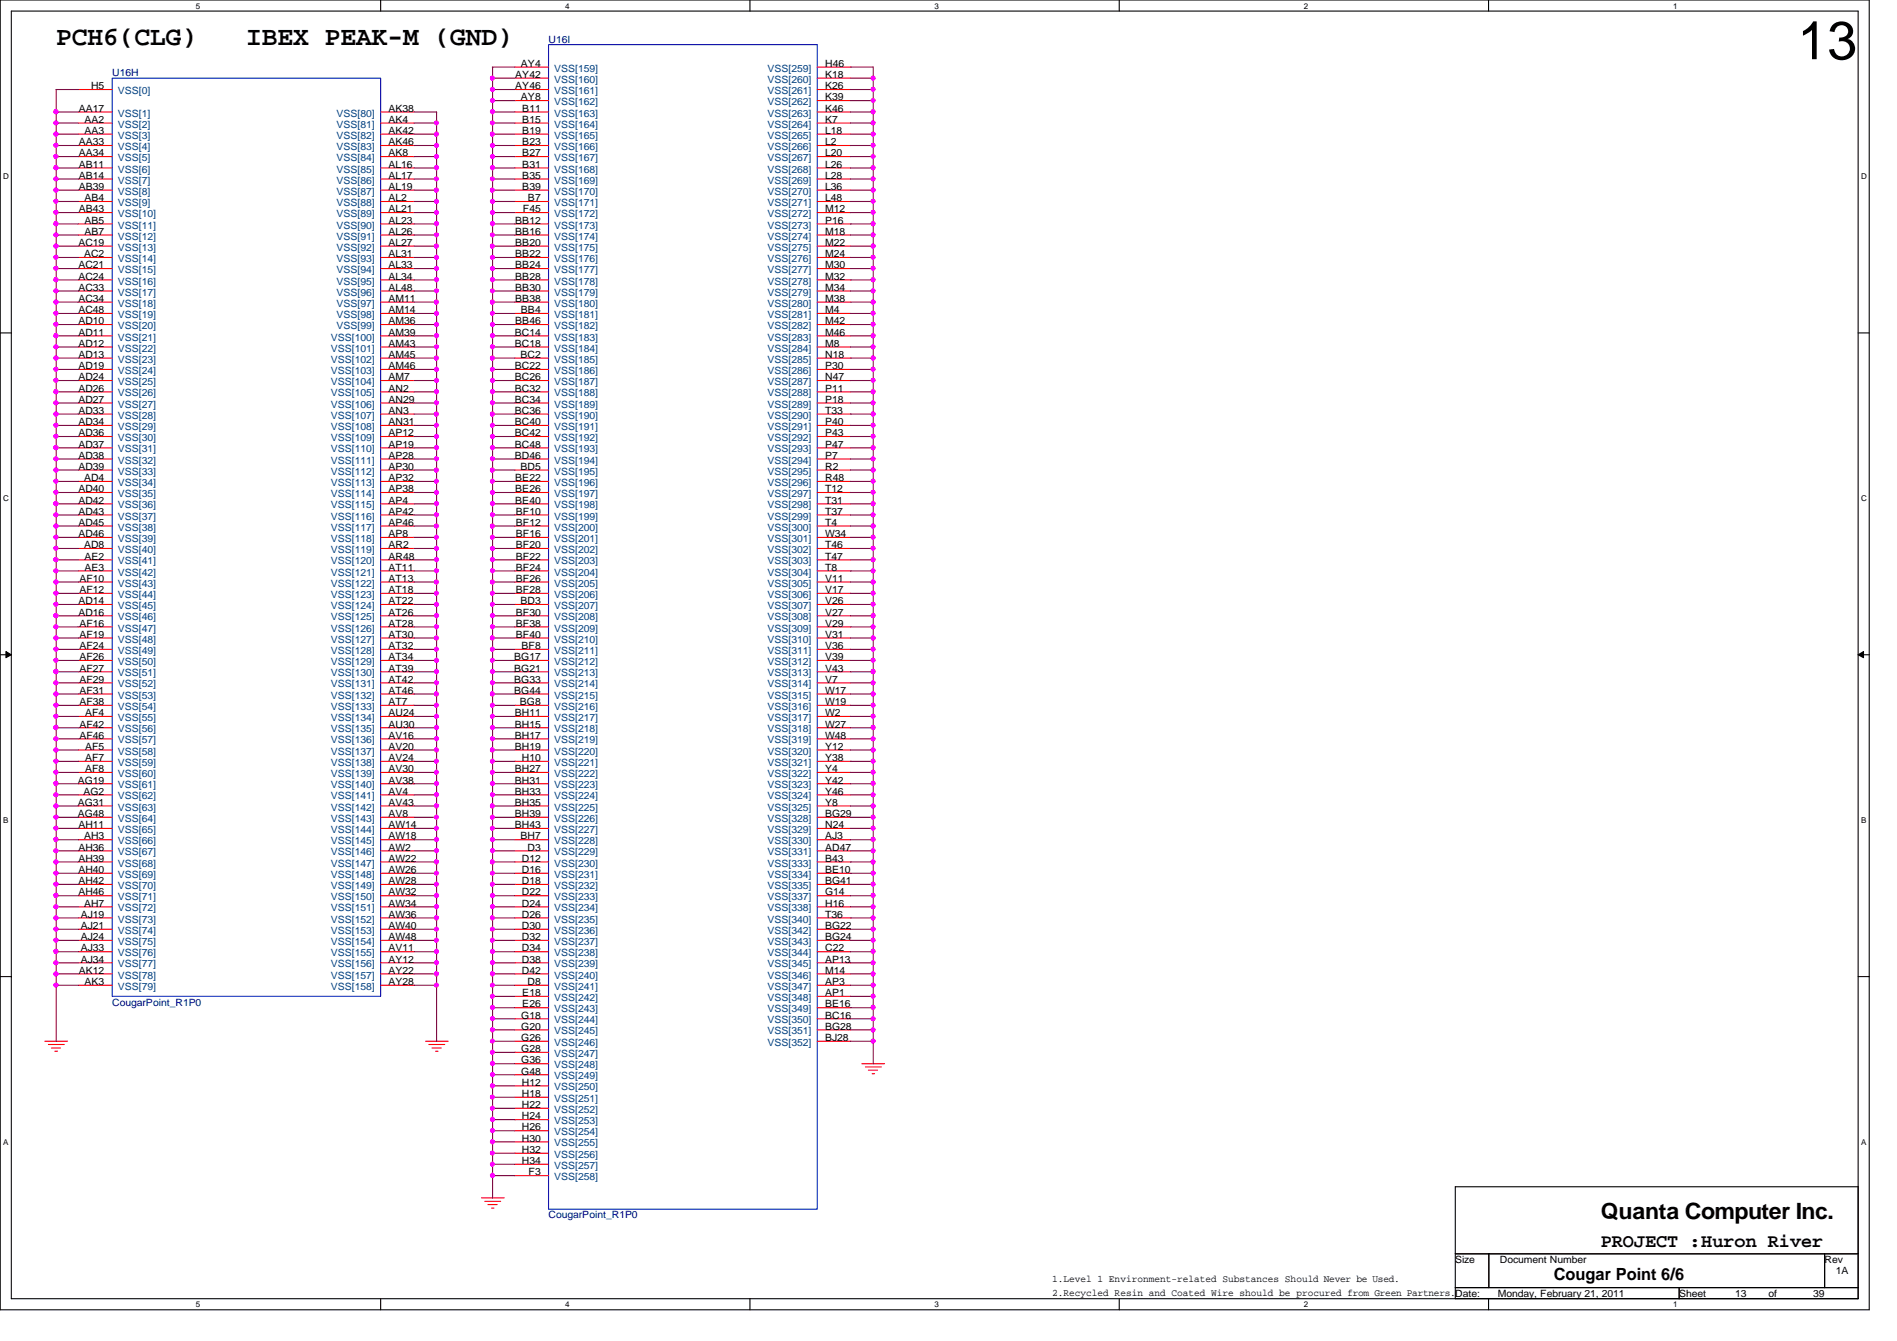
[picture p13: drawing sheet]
<svg xmlns="http://www.w3.org/2000/svg" width="297mm" height="210mm" viewBox="0 0 297 210" stroke-linecap="round" stroke-linejoin="round" font-family="sans-serif">
<defs><g id="words">
<text font-size="8.4" x="281.5" y="9.3">13</text>
<g font-size="4.2">
<text x="8.8" y="7">PCH6(CLG)</text>
<text x="38.6" y="7">IBEX PEAK-M (GND)</text>
</g>
<text font-size="3.5" x="250.7" y="190.8">Quanta Computer Inc.</text>
<text font-size="3" x="250.7" y="195.2">PROJECT :Huron River</text>
<text font-size="2.6" x="243.3" y="200.3">Cougar Point 6/6</text>
<g font-size="1.6" fill="#000080">
<text x="17.6" y="11.9">U16H</text>
<text x="85.9" y="6.7">U16I</text>
<text x="17.6" y="157.4">CougarPoint_R1P0</text>
<text x="85.9" y="190.7">CougarPoint_R1P0</text>
</g>
<g font-size="1.6">
<text x="81.6" y="10.5">AY4</text>
<text x="129.2" y="10.5">H46</text>
<text x="12.4" y="17.5">AA17</text>
<text x="14.3" y="14">H5</text>
<text x="60.8" y="17.5">AK38</text>
<text x="80.7" y="12.2">AY42</text>
<text x="80.7" y="14">AY46</text>
<text x="81.6" y="15.7">AY8</text>
<text x="81.8" y="17.5">B11</text>
<text x="129.2" y="15.7">K39</text>
<text x="129.2" y="17.5">K46</text>
<text x="129.2" y="12.2">K18</text>
<text x="129.2" y="14">K26</text>
<text x="12.4" y="22.7">AA33</text>
<text x="13.2" y="19.2">AA2</text>
<text x="13.2" y="21">AA3</text>
<text x="60.8" y="19.2">AK4</text>
<text x="60.8" y="21">AK42</text>
<text x="60.8" y="22.7">AK46</text>
<text x="81.8" y="19.2">B15</text>
<text x="81.8" y="21">B19</text>
<text x="81.8" y="22.7">B23</text>
<text x="129.2" y="19.2">K7</text>
<text x="129.2" y="21">L18</text>
<text x="129.2" y="22.7">L2</text>
<text x="12.4" y="24.5">AA34</text>
<text x="12.4" y="26.2">AB11</text>
<text x="12.4" y="28">AB14</text>
<text x="12.4" y="29.7">AB39</text>
<text x="60.8" y="24.5">AK8</text>
<text x="60.8" y="26.2">AL16</text>
<text x="60.8" y="28">AL17</text>
<text x="60.8" y="29.7">AL19</text>
<text x="81.8" y="24.5">B27</text>
<text x="81.8" y="26.2">B31</text>
<text x="81.8" y="28">B35</text>
<text x="81.8" y="29.7">B39</text>
<text x="129.2" y="24.5">L20</text>
<text x="129.2" y="26.2">L26</text>
<text x="129.2" y="28">L28</text>
<text x="129.2" y="29.7">L36</text>
<text x="12.4" y="33.2">AB43</text>
<text x="13.2" y="31.5">AB4</text>
<text x="13.2" y="35">AB5</text>
<text x="60.8" y="31.5">AL2</text>
<text x="60.8" y="33.2">AL21</text>
<text x="60.8" y="35">AL23</text>
<text x="80.7" y="35">BB12</text>
<text x="81.9" y="33.2">F45</text>
<text x="82.7" y="31.5">B7</text>
<text x="129.2" y="31.5">L48</text>
<text x="129.2" y="33.2">M12</text>
<text x="129.2" y="35">P16</text>
<text x="12.3" y="38.5">AC19</text>
<text x="12.3" y="42">AC21</text>
<text x="13.2" y="40.3">AC2</text>
<text x="13.2" y="36.7">AB7</text>
<text x="60.8" y="36.7">AL26</text>
<text x="60.8" y="38.5">AL27</text>
<text x="60.8" y="40.3">AL31</text>
<text x="60.8" y="42">AL33</text>
<text x="80.7" y="36.7">BB16</text>
<text x="80.7" y="38.5">BB20</text>
<text x="80.7" y="40.3">BB22</text>
<text x="80.7" y="42">BB24</text>
<text x="129.2" y="36.7">M18</text>
<text x="129.2" y="38.5">M22</text>
<text x="129.2" y="40.3">M24</text>
<text x="129.2" y="42">M30</text>
<text x="12.3" y="43.8">AC24</text>
<text x="12.3" y="45.5">AC33</text>
<text x="12.3" y="47.2">AC34</text>
<text x="60.8" y="45.5">AL48</text>
<text x="60.8" y="47.2">AM11</text>
<text x="60.8" y="43.8">AL34</text>
<text x="80.7" y="43.8">BB28</text>
<text x="80.7" y="45.5">BB30</text>
<text x="80.7" y="47.2">BB38</text>
<text x="129.2" y="43.8">M32</text>
<text x="129.2" y="45.5">M34</text>
<text x="129.2" y="47.2">M38</text>
<text x="12.3" y="49">AC48</text>
<text x="12.3" y="50.8">AD10</text>
<text x="12.3" y="52.5">AD11</text>
<text x="60.8" y="49">AM14</text>
<text x="60.8" y="50.8">AM36</text>
<text x="60.8" y="52.5">AM39</text>
<text x="80.6" y="52.5">BC14</text>
<text x="80.7" y="50.8">BB46</text>
<text x="81.6" y="49">BB4</text>
<text x="129.2" y="49">M4</text>
<text x="129.2" y="50.8">M42</text>
<text x="129.2" y="52.5">M46</text>
<text x="12.3" y="54.3">AD12</text>
<text x="12.3" y="56">AD13</text>
<text x="12.3" y="57.8">AD19</text>
<text x="12.3" y="59.5">AD24</text>
<text x="60.8" y="56">AM45</text>
<text x="60.8" y="57.8">AM46</text>
<text x="60.8" y="59.5">AM7</text>
<text x="60.8" y="54.3">AM43</text>
<text x="80.6" y="54.3">BC18</text>
<text x="80.6" y="57.8">BC22</text>
<text x="80.6" y="59.5">BC26</text>
<text x="81.5" y="56">BC2</text>
<text x="129.2" y="54.3">M8</text>
<text x="129.2" y="56">N18</text>
<text x="129.2" y="57.8">P30</text>
<text x="129.2" y="59.5">N47</text>
<text x="12.3" y="61.3">AD26</text>
<text x="12.3" y="63">AD27</text>
<text x="12.3" y="64.8">AD33</text>
<text x="60.8" y="61.3">AN2</text>
<text x="60.8" y="63">AN29</text>
<text x="60.8" y="64.8">AN3</text>
<text x="80.6" y="61.3">BC32</text>
<text x="80.6" y="63">BC34</text>
<text x="80.6" y="64.8">BC36</text>
<text x="129.2" y="61.3">P11</text>
<text x="129.2" y="63">P18</text>
<text x="129.2" y="64.8">T33</text>
<text x="12.3" y="66.5">AD34</text>
<text x="12.3" y="68.3">AD36</text>
<text x="12.3" y="70.1">AD37</text>
<text x="12.3" y="71.8">AD38</text>
<text x="60.8" y="66.5">AN31</text>
<text x="60.8" y="68.3">AP12</text>
<text x="60.8" y="70.1">AP19</text>
<text x="60.8" y="71.8">AP28</text>
<text x="80.6" y="66.5">BC40</text>
<text x="80.6" y="68.3">BC42</text>
<text x="80.6" y="70.1">BC48</text>
<text x="80.6" y="71.8">BD46</text>
<text x="129.2" y="66.5">P40</text>
<text x="129.2" y="68.3">P43</text>
<text x="129.2" y="70.1">P47</text>
<text x="129.2" y="71.8">P7</text>
<text x="12.3" y="73.5">AD39</text>
<text x="12.3" y="77">AD40</text>
<text x="13.2" y="75.3">AD4</text>
<text x="60.8" y="73.5">AP30</text>
<text x="60.8" y="75.3">AP32</text>
<text x="60.8" y="77">AP38</text>
<text x="80.7" y="75.3">BE22</text>
<text x="80.7" y="77">BE26</text>
<text x="81.5" y="73.5">BD5</text>
<text x="129.2" y="73.5">R2</text>
<text x="129.2" y="75.3">R48</text>
<text x="129.2" y="77">T12</text>
<text x="12.3" y="78.8">AD42</text>
<text x="12.3" y="80.6">AD43</text>
<text x="12.3" y="82.3">AD45</text>
<text x="60.8" y="80.6">AP42</text>
<text x="60.8" y="82.3">AP46</text>
<text x="60.8" y="78.8">AP4</text>
<text x="80.7" y="78.8">BE40</text>
<text x="80.8" y="80.6">BF10</text>
<text x="80.8" y="82.3">BF12</text>
<text x="129.2" y="78.8">T31</text>
<text x="129.2" y="80.6">T37</text>
<text x="129.2" y="82.3">T4</text>
<text x="12.3" y="84.1">AD46</text>
<text x="13.2" y="85.8">AD8</text>
<text x="13.2" y="89.3">AE3</text>
<text x="13.2" y="87.6">AE2</text>
<text x="60.8" y="84.1">AP8</text>
<text x="60.8" y="85.8">AR2</text>
<text x="60.8" y="87.6">AR48</text>
<text x="60.8" y="89.3">AT11</text>
<text x="80.8" y="84.1">BF16</text>
<text x="80.8" y="85.8">BF20</text>
<text x="80.8" y="87.6">BF22</text>
<text x="80.8" y="89.3">BF24</text>
<text x="129.2" y="84.1">W34</text>
<text x="129.2" y="85.8">T46</text>
<text x="129.2" y="87.6">T47</text>
<text x="129.2" y="89.3">T8</text>
<text x="12.3" y="94.6">AD14</text>
<text x="12.4" y="91.1">AF10</text>
<text x="12.4" y="92.8">AF12</text>
<text x="60.8" y="91.1">AT13</text>
<text x="60.8" y="92.8">AT18</text>
<text x="60.8" y="94.6">AT22</text>
<text x="80.8" y="91.1">BF26</text>
<text x="80.8" y="92.8">BF28</text>
<text x="81.5" y="94.6">BD3</text>
<text x="129.2" y="91.1">V11</text>
<text x="129.2" y="92.8">V17</text>
<text x="129.2" y="94.6">V26</text>
<text x="12.3" y="96.4">AD16</text>
<text x="12.4" y="98.1">AF16</text>
<text x="12.4" y="99.8">AF19</text>
<text x="12.4" y="101.6">AF24</text>
<text x="60.8" y="96.4">AT26</text>
<text x="60.8" y="98.1">AT28</text>
<text x="60.8" y="99.8">AT30</text>
<text x="60.8" y="101.6">AT32</text>
<text x="80.8" y="96.4">BF30</text>
<text x="80.8" y="98.1">BF38</text>
<text x="80.8" y="99.8">BF40</text>
<text x="81.7" y="101.6">BF8</text>
<text x="129.2" y="96.4">V27</text>
<text x="129.2" y="98.1">V29</text>
<text x="129.2" y="99.8">V31</text>
<text x="129.2" y="101.6">V36</text>
<text x="12.4" y="103.3">AF26</text>
<text x="12.4" y="105.1">AF27</text>
<text x="12.4" y="106.8">AF29</text>
<text x="60.8" y="106.8">AT42</text>
<text x="60.8" y="103.3">AT34</text>
<text x="60.8" y="105.1">AT39</text>
<text x="80.5" y="103.3">BG17</text>
<text x="80.5" y="105.1">BG21</text>
<text x="80.5" y="106.8">BG33</text>
<text x="129.2" y="103.3">V39</text>
<text x="129.2" y="105.1">V43</text>
<text x="129.2" y="106.8">V7</text>
<text x="12.4" y="108.6">AF31</text>
<text x="12.4" y="110.4">AF38</text>
<text x="12.4" y="113.9">AF42</text>
<text x="13.3" y="112.1">AF4</text>
<text x="60.8" y="108.6">AT46</text>
<text x="60.8" y="110.4">AT7</text>
<text x="60.8" y="112.1">AU24</text>
<text x="60.8" y="113.9">AU30</text>
<text x="80.5" y="108.6">BG44</text>
<text x="80.6" y="112.1">BH11</text>
<text x="80.6" y="113.9">BH15</text>
<text x="81.4" y="110.4">BG8</text>
<text x="129.2" y="108.6">W17</text>
<text x="129.2" y="110.4">W19</text>
<text x="129.2" y="112.1">W2</text>
<text x="129.2" y="113.9">W27</text>
<text x="12.4" y="115.6">AF46</text>
<text x="13.3" y="119.1">AF7</text>
<text x="13.3" y="117.3">AF5</text>
<text x="60.8" y="115.6">AV16</text>
<text x="60.8" y="117.3">AV20</text>
<text x="60.8" y="119.1">AV24</text>
<text x="80.6" y="115.6">BH17</text>
<text x="80.6" y="117.3">BH19</text>
<text x="81.7" y="119.1">H10</text>
<text x="129.2" y="115.6">W48</text>
<text x="129.2" y="117.3">Y12</text>
<text x="129.2" y="119.1">Y38</text>
<text x="12.2" y="122.6">AG19</text>
<text x="13.1" y="124.4">AG2</text>
<text x="13.3" y="120.9">AF8</text>
<text x="60.8" y="120.9">AV30</text>
<text x="60.8" y="122.6">AV38</text>
<text x="60.8" y="124.4">AV4</text>
<text x="80.6" y="120.9">BH27</text>
<text x="80.6" y="122.6">BH31</text>
<text x="80.6" y="124.4">BH33</text>
<text x="129.2" y="120.9">Y4</text>
<text x="129.2" y="122.6">Y42</text>
<text x="129.2" y="124.4">Y46</text>
<text x="12.2" y="126.1">AG31</text>
<text x="12.2" y="127.9">AG48</text>
<text x="12.3" y="129.6">AH11</text>
<text x="13.2" y="131.4">AH3</text>
<text x="60.8" y="126.1">AV43</text>
<text x="60.8" y="127.9">AV8</text>
<text x="60.8" y="129.6">AW14</text>
<text x="60.8" y="131.4">AW18</text>
<text x="80.6" y="126.1">BH35</text>
<text x="80.6" y="127.9">BH39</text>
<text x="80.6" y="129.6">BH43</text>
<text x="81.5" y="131.4">BH7</text>
<text x="129.2" y="126.1">Y8</text>
<text x="129.2" y="127.9">BG29</text>
<text x="129.2" y="129.6">N24</text>
<text x="129.2" y="131.4">AJ3</text>
<text x="12.3" y="133.1">AH36</text>
<text x="12.3" y="134.9">AH39</text>
<text x="12.3" y="136.7">AH40</text>
<text x="60.8" y="133.1">AW2</text>
<text x="60.8" y="134.9">AW22</text>
<text x="60.8" y="136.7">AW26</text>
<text x="81.7" y="134.9">D12</text>
<text x="81.7" y="136.7">D16</text>
<text x="82.6" y="133.1">D3</text>
<text x="129.2" y="133.1">AD47</text>
<text x="129.2" y="134.9">B43</text>
<text x="129.2" y="136.7">BE10</text>
<text x="12.3" y="138.4">AH42</text>
<text x="12.3" y="140.2">AH46</text>
<text x="12.7" y="143.6">AJ19</text>
<text x="13.2" y="141.9">AH7</text>
<text x="60.8" y="138.4">AW28</text>
<text x="60.8" y="140.2">AW32</text>
<text x="60.8" y="141.9">AW34</text>
<text x="60.8" y="143.6">AW36</text>
<text x="81.7" y="138.4">D18</text>
<text x="81.7" y="140.2">D22</text>
<text x="81.7" y="141.9">D24</text>
<text x="81.7" y="143.6">D26</text>
<text x="129.2" y="138.4">BG41</text>
<text x="129.2" y="140.2">G14</text>
<text x="129.2" y="141.9">H16</text>
<text x="129.2" y="143.6">T36</text>
<text x="12.7" y="148.9">AJ33</text>
<text x="12.7" y="145.4">AJ21</text>
<text x="12.7" y="147.2">AJ24</text>
<text x="60.8" y="145.4">AW40</text>
<text x="60.8" y="147.2">AW48</text>
<text x="60.8" y="148.9">AV11</text>
<text x="81.7" y="145.4">D30</text>
<text x="81.7" y="147.2">D32</text>
<text x="81.7" y="148.9">D34</text>
<text x="129.2" y="145.4">BG22</text>
<text x="129.2" y="147.2">BG24</text>
<text x="129.2" y="148.9">C22</text>
<text x="12.4" y="152.4">AK12</text>
<text x="12.7" y="150.7">AJ34</text>
<text x="13.2" y="154.2">AK3</text>
<text x="60.8" y="150.7">AY12</text>
<text x="60.8" y="152.4">AY22</text>
<text x="60.8" y="154.2">AY28</text>
<text x="81.7" y="150.7">D38</text>
<text x="81.7" y="152.4">D42</text>
<text x="81.8" y="155.9">E18</text>
<text x="82.6" y="154.2">D8</text>
<text x="129.2" y="150.7">AP13</text>
<text x="129.2" y="152.4">M14</text>
<text x="129.2" y="154.2">AP3</text>
<text x="129.2" y="155.9">AP1</text>
<text x="81.6" y="159.4">G18</text>
<text x="81.6" y="161.2">G20</text>
<text x="81.8" y="157.7">E26</text>
<text x="129.2" y="157.7">BE16</text>
<text x="129.2" y="159.4">BC16</text>
<text x="129.2" y="161.2">BG28</text>
<text x="81.6" y="162.9">G26</text>
<text x="81.6" y="164.7">G28</text>
<text x="81.6" y="166.5">G36</text>
<text x="129.2" y="162.9">BJ28</text>
<text x="81.6" y="168.2">G48</text>
<text x="81.7" y="169.9">H12</text>
<text x="81.7" y="171.7">H18</text>
<text x="81.7" y="173.4">H22</text>
<text x="81.7" y="175.2">H24</text>
<text x="81.7" y="177">H26</text>
<text x="81.7" y="178.7">H30</text>
<text x="81.7" y="180.5">H32</text>
<text x="81.7" y="182.2">H34</text>
<text x="82.8" y="184">F3</text>
<text x="227.9" y="197.7">Size</text>
<text x="234.9" y="197.7">Document Number</text>
<text x="285.7" y="197.7">Rev</text>
<text x="164.8" y="200.7">1.Level 1 Environment-related Substances Should Never be Used.</text>
<text x="164.8" y="202.9">2.Recycled Resin and Coated Wire should be procured from Green Partners.Date:</text>
<text x="234.5" y="203">Monday, February 21, 2011</text>
<text x="262.9" y="203">Sheet</text>
<text x="271.7" y="203">13</text>
<text x="276.9" y="203">of</text>
<text x="283.9" y="203">39</text>
<text x="287.4" y="199.5">1A</text>
</g>
<g font-size="1.6" fill="#004080">
<text x="86.8" y="11.2">VSS[159]</text>
<text x="120.2" y="11.2">VSS[259]</text>
<text x="18.5" y="14.7">VSS[0]</text>
<text x="86.8" y="13">VSS[160]</text>
<text x="86.8" y="14.7">VSS[161]</text>
<text x="86.8" y="16.5">VSS[162]</text>
<text x="120.2" y="16.5">VSS[262]</text>
<text x="120.2" y="13">VSS[260]</text>
<text x="120.2" y="14.7">VSS[261]</text>
<text x="18.5" y="18.2">VSS[1]</text>
<text x="18.5" y="20">VSS[2]</text>
<text x="18.5" y="21.7">VSS[3]</text>
<text x="18.5" y="23.5">VSS[4]</text>
<text x="52.7" y="18.2">VSS[80]</text>
<text x="52.7" y="20">VSS[81]</text>
<text x="52.7" y="21.7">VSS[82]</text>
<text x="52.7" y="23.5">VSS[83]</text>
<text x="86.8" y="18.2">VSS[163]</text>
<text x="86.8" y="20">VSS[164]</text>
<text x="86.8" y="21.7">VSS[165]</text>
<text x="86.8" y="23.5">VSS[166]</text>
<text x="120.2" y="20">VSS[264]</text>
<text x="120.2" y="21.7">VSS[265]</text>
<text x="120.2" y="23.5">VSS[266]</text>
<text x="120.2" y="18.2">VSS[263]</text>
<text x="18.5" y="25.2">VSS[5]</text>
<text x="18.5" y="27">VSS[6]</text>
<text x="18.5" y="28.7">VSS[7]</text>
<text x="52.7" y="25.2">VSS[84]</text>
<text x="52.7" y="27">VSS[85]</text>
<text x="52.7" y="28.7">VSS[86]</text>
<text x="86.8" y="25.2">VSS[167]</text>
<text x="86.8" y="27">VSS[168]</text>
<text x="86.8" y="28.7">VSS[169]</text>
<text x="120.2" y="25.2">VSS[267]</text>
<text x="120.2" y="27">VSS[268]</text>
<text x="120.2" y="28.7">VSS[269]</text>
<text x="18.5" y="30.5">VSS[8]</text>
<text x="18.5" y="32.3">VSS[9]</text>
<text x="18.5" y="34">VSS[10]</text>
<text x="18.5" y="35.8">VSS[11]</text>
<text x="52.7" y="30.5">VSS[87]</text>
<text x="52.7" y="32.3">VSS[88]</text>
<text x="52.7" y="34">VSS[89]</text>
<text x="52.7" y="35.8">VSS[90]</text>
<text x="86.8" y="30.5">VSS[170]</text>
<text x="86.8" y="32.3">VSS[171]</text>
<text x="86.8" y="35.8">VSS[173]</text>
<text x="86.8" y="34">VSS[172]</text>
<text x="120.2" y="30.5">VSS[270]</text>
<text x="120.2" y="32.3">VSS[271]</text>
<text x="120.2" y="34">VSS[272]</text>
<text x="120.2" y="35.8">VSS[273]</text>
<text x="18.5" y="37.5">VSS[12]</text>
<text x="18.5" y="39.2">VSS[13]</text>
<text x="18.5" y="41">VSS[14]</text>
<text x="52.7" y="37.5">VSS[91]</text>
<text x="52.7" y="39.2">VSS[92]</text>
<text x="52.7" y="41">VSS[93]</text>
<text x="86.8" y="37.5">VSS[174]</text>
<text x="86.8" y="39.2">VSS[175]</text>
<text x="86.8" y="41">VSS[176]</text>
<text x="120.2" y="37.5">VSS[274]</text>
<text x="120.2" y="39.2">VSS[275]</text>
<text x="120.2" y="41">VSS[276]</text>
<text x="18.5" y="42.8">VSS[15]</text>
<text x="18.5" y="44.5">VSS[16]</text>
<text x="18.5" y="46.3">VSS[17]</text>
<text x="52.7" y="46.3">VSS[96]</text>
<text x="52.7" y="44.5">VSS[95]</text>
<text x="52.7" y="42.8">VSS[94]</text>
<text x="86.8" y="42.8">VSS[177]</text>
<text x="86.8" y="44.5">VSS[178]</text>
<text x="86.8" y="46.3">VSS[179]</text>
<text x="120.2" y="42.8">VSS[277]</text>
<text x="120.2" y="44.5">VSS[278]</text>
<text x="120.2" y="46.3">VSS[279]</text>
<text x="18.5" y="48">VSS[18]</text>
<text x="18.5" y="49.8">VSS[19]</text>
<text x="18.5" y="51.5">VSS[20]</text>
<text x="18.5" y="53.3">VSS[21]</text>
<text x="51.8" y="53.3">VSS[100]</text>
<text x="52.7" y="48">VSS[97]</text>
<text x="52.7" y="49.8">VSS[98]</text>
<text x="52.7" y="51.5">VSS[99]</text>
<text x="86.8" y="48">VSS[180]</text>
<text x="86.8" y="49.8">VSS[181]</text>
<text x="86.8" y="51.5">VSS[182]</text>
<text x="86.8" y="53.3">VSS[183]</text>
<text x="120.2" y="48">VSS[280]</text>
<text x="120.2" y="49.8">VSS[281]</text>
<text x="120.2" y="51.5">VSS[282]</text>
<text x="120.2" y="53.3">VSS[283]</text>
<text x="18.5" y="55">VSS[22]</text>
<text x="18.5" y="56.8">VSS[23]</text>
<text x="18.5" y="58.5">VSS[24]</text>
<text x="51.8" y="56.8">VSS[102]</text>
<text x="51.8" y="58.5">VSS[103]</text>
<text x="51.8" y="55">VSS[101]</text>
<text x="86.8" y="55">VSS[184]</text>
<text x="86.8" y="56.8">VSS[185]</text>
<text x="86.8" y="58.5">VSS[186]</text>
<text x="120.2" y="55">VSS[284]</text>
<text x="120.2" y="56.8">VSS[285]</text>
<text x="120.2" y="58.5">VSS[286]</text>
<text x="18.5" y="60.3">VSS[25]</text>
<text x="18.5" y="62.1">VSS[26]</text>
<text x="18.5" y="63.8">VSS[27]</text>
<text x="18.5" y="65.5">VSS[28]</text>
<text x="51.8" y="60.3">VSS[104]</text>
<text x="51.8" y="62.1">VSS[105]</text>
<text x="51.8" y="63.8">VSS[106]</text>
<text x="51.8" y="65.5">VSS[107]</text>
<text x="86.8" y="60.3">VSS[187]</text>
<text x="86.8" y="62.1">VSS[188]</text>
<text x="86.8" y="63.8">VSS[189]</text>
<text x="86.8" y="65.5">VSS[190]</text>
<text x="120.2" y="62.1">VSS[288]</text>
<text x="120.2" y="63.8">VSS[289]</text>
<text x="120.2" y="65.5">VSS[290]</text>
<text x="120.2" y="60.3">VSS[287]</text>
<text x="18.5" y="67.3">VSS[29]</text>
<text x="18.5" y="69">VSS[30]</text>
<text x="18.5" y="70.8">VSS[31]</text>
<text x="51.8" y="67.3">VSS[108]</text>
<text x="51.8" y="69">VSS[109]</text>
<text x="51.8" y="70.8">VSS[110]</text>
<text x="86.8" y="67.3">VSS[191]</text>
<text x="86.8" y="69">VSS[192]</text>
<text x="86.8" y="70.8">VSS[193]</text>
<text x="120.2" y="67.3">VSS[291]</text>
<text x="120.2" y="69">VSS[292]</text>
<text x="120.2" y="70.8">VSS[293]</text>
<text x="18.5" y="74.3">VSS[33]</text>
<text x="18.5" y="76.1">VSS[34]</text>
<text x="18.5" y="77.8">VSS[35]</text>
<text x="18.5" y="72.6">VSS[32]</text>
<text x="51.8" y="72.6">VSS[111]</text>
<text x="51.8" y="74.3">VSS[112]</text>
<text x="51.8" y="76.1">VSS[113]</text>
<text x="51.8" y="77.8">VSS[114]</text>
<text x="86.8" y="72.6">VSS[194]</text>
<text x="86.8" y="74.3">VSS[195]</text>
<text x="86.8" y="76.1">VSS[196]</text>
<text x="86.8" y="77.8">VSS[197]</text>
<text x="120.2" y="72.6">VSS[294]</text>
<text x="120.2" y="74.3">VSS[295]</text>
<text x="120.2" y="76.1">VSS[296]</text>
<text x="120.2" y="77.8">VSS[297]</text>
<text x="18.5" y="79.6">VSS[36]</text>
<text x="18.5" y="81.3">VSS[37]</text>
<text x="18.5" y="83.1">VSS[38]</text>
<text x="51.8" y="81.3">VSS[116]</text>
<text x="51.8" y="83.1">VSS[117]</text>
<text x="51.8" y="79.6">VSS[115]</text>
<text x="86.8" y="79.6">VSS[198]</text>
<text x="86.8" y="81.3">VSS[199]</text>
<text x="86.8" y="83.1">VSS[200]</text>
<text x="120.2" y="79.6">VSS[298]</text>
<text x="120.2" y="81.3">VSS[299]</text>
<text x="120.2" y="83.1">VSS[300]</text>
<text x="18.5" y="84.8">VSS[39]</text>
<text x="18.5" y="86.6">VSS[40]</text>
<text x="18.5" y="88.3">VSS[41]</text>
<text x="51.8" y="84.8">VSS[118]</text>
<text x="51.8" y="86.6">VSS[119]</text>
<text x="51.8" y="88.3">VSS[120]</text>
<text x="86.8" y="84.8">VSS[201]</text>
<text x="86.8" y="86.6">VSS[202]</text>
<text x="86.8" y="88.3">VSS[203]</text>
<text x="120.2" y="84.8">VSS[301]</text>
<text x="120.2" y="86.6">VSS[302]</text>
<text x="120.2" y="88.3">VSS[303]</text>
<text x="18.5" y="91.8">VSS[43]</text>
<text x="18.5" y="93.6">VSS[44]</text>
<text x="18.5" y="90.1">VSS[42]</text>
<text x="18.5" y="95.3">VSS[45]</text>
<text x="51.8" y="90.1">VSS[121]</text>
<text x="51.8" y="91.8">VSS[122]</text>
<text x="51.8" y="93.6">VSS[123]</text>
<text x="51.8" y="95.3">VSS[124]</text>
<text x="86.8" y="90.1">VSS[204]</text>
<text x="86.8" y="91.8">VSS[205]</text>
<text x="86.8" y="93.6">VSS[206]</text>
<text x="86.8" y="95.3">VSS[207]</text>
<text x="120.2" y="90.1">VSS[304]</text>
<text x="120.2" y="91.8">VSS[305]</text>
<text x="120.2" y="93.6">VSS[306]</text>
<text x="120.2" y="95.3">VSS[307]</text>
<text x="18.5" y="97.1">VSS[46]</text>
<text x="18.5" y="98.8">VSS[47]</text>
<text x="18.5" y="100.6">VSS[48]</text>
<text x="51.8" y="97.1">VSS[125]</text>
<text x="51.8" y="98.8">VSS[126]</text>
<text x="51.8" y="100.6">VSS[127]</text>
<text x="86.8" y="97.1">VSS[208]</text>
<text x="86.8" y="98.8">VSS[209]</text>
<text x="86.8" y="100.6">VSS[210]</text>
<text x="120.2" y="97.1">VSS[308]</text>
<text x="120.2" y="98.8">VSS[309]</text>
<text x="120.2" y="100.6">VSS[310]</text>
<text x="18.5" y="102.4">VSS[49]</text>
<text x="18.5" y="104.1">VSS[50]</text>
<text x="18.5" y="105.9">VSS[51]</text>
<text x="18.5" y="107.6">VSS[52]</text>
<text x="51.8" y="102.4">VSS[128]</text>
<text x="51.8" y="107.6">VSS[131]</text>
<text x="51.8" y="104.1">VSS[129]</text>
<text x="51.8" y="105.9">VSS[130]</text>
<text x="86.8" y="102.4">VSS[211]</text>
<text x="86.8" y="104.1">VSS[212]</text>
<text x="86.8" y="105.9">VSS[213]</text>
<text x="86.8" y="107.6">VSS[214]</text>
<text x="120.2" y="102.4">VSS[311]</text>
<text x="120.2" y="104.1">VSS[312]</text>
<text x="120.2" y="105.9">VSS[313]</text>
<text x="120.2" y="107.6">VSS[314]</text>
<text x="18.5" y="109.3">VSS[53]</text>
<text x="18.5" y="111.1">VSS[54]</text>
<text x="18.5" y="112.9">VSS[55]</text>
<text x="51.8" y="109.3">VSS[132]</text>
<text x="51.8" y="111.1">VSS[133]</text>
<text x="51.8" y="112.9">VSS[134]</text>
<text x="86.8" y="109.3">VSS[215]</text>
<text x="86.8" y="111.1">VSS[216]</text>
<text x="86.8" y="112.9">VSS[217]</text>
<text x="120.2" y="109.3">VSS[315]</text>
<text x="120.2" y="111.1">VSS[316]</text>
<text x="120.2" y="112.9">VSS[317]</text>
<text x="18.5" y="114.6">VSS[56]</text>
<text x="18.5" y="116.4">VSS[57]</text>
<text x="18.5" y="119.9">VSS[59]</text>
<text x="18.5" y="118.1">VSS[58]</text>
<text x="51.8" y="114.6">VSS[135]</text>
<text x="51.8" y="116.4">VSS[136]</text>
<text x="51.8" y="118.1">VSS[137]</text>
<text x="51.8" y="119.9">VSS[138]</text>
<text x="86.8" y="114.6">VSS[218]</text>
<text x="86.8" y="116.4">VSS[219]</text>
<text x="86.8" y="118.1">VSS[220]</text>
<text x="86.8" y="119.9">VSS[221]</text>
<text x="120.2" y="114.6">VSS[318]</text>
<text x="120.2" y="116.4">VSS[319]</text>
<text x="120.2" y="118.1">VSS[320]</text>
<text x="120.2" y="119.9">VSS[321]</text>
<text x="18.5" y="121.6">VSS[60]</text>
<text x="18.5" y="123.4">VSS[61]</text>
<text x="18.5" y="125.1">VSS[62]</text>
<text x="51.8" y="121.6">VSS[139]</text>
<text x="51.8" y="123.4">VSS[140]</text>
<text x="51.8" y="125.1">VSS[141]</text>
<text x="86.8" y="121.6">VSS[222]</text>
<text x="86.8" y="123.4">VSS[223]</text>
<text x="86.8" y="125.1">VSS[224]</text>
<text x="120.2" y="121.6">VSS[322]</text>
<text x="120.2" y="123.4">VSS[323]</text>
<text x="120.2" y="125.1">VSS[324]</text>
<text x="18.5" y="126.9">VSS[63]</text>
<text x="18.5" y="128.7">VSS[64]</text>
<text x="18.5" y="130.4">VSS[65]</text>
<text x="51.8" y="126.9">VSS[142]</text>
<text x="51.8" y="128.7">VSS[143]</text>
<text x="51.8" y="130.4">VSS[144]</text>
<text x="86.8" y="126.9">VSS[225]</text>
<text x="86.8" y="128.7">VSS[226]</text>
<text x="86.8" y="130.4">VSS[227]</text>
<text x="120.2" y="126.9">VSS[325]</text>
<text x="120.2" y="128.7">VSS[328]</text>
<text x="120.2" y="130.4">VSS[329]</text>
<text x="18.5" y="132.2">VSS[66]</text>
<text x="18.5" y="133.9">VSS[67]</text>
<text x="18.5" y="135.6">VSS[68]</text>
<text x="18.5" y="137.4">VSS[69]</text>
<text x="51.8" y="132.2">VSS[145]</text>
<text x="51.8" y="133.9">VSS[146]</text>
<text x="51.8" y="135.6">VSS[147]</text>
<text x="51.8" y="137.4">VSS[148]</text>
<text x="86.8" y="132.2">VSS[228]</text>
<text x="86.8" y="133.9">VSS[229]</text>
<text x="86.8" y="135.6">VSS[230]</text>
<text x="86.8" y="137.4">VSS[231]</text>
<text x="120.2" y="132.2">VSS[330]</text>
<text x="120.2" y="133.9">VSS[331]</text>
<text x="120.2" y="135.6">VSS[333]</text>
<text x="120.2" y="137.4">VSS[334]</text>
<text x="18.5" y="139.1">VSS[70]</text>
<text x="18.5" y="140.9">VSS[71]</text>
<text x="18.5" y="142.7">VSS[72]</text>
<text x="51.8" y="139.1">VSS[149]</text>
<text x="51.8" y="140.9">VSS[150]</text>
<text x="51.8" y="142.7">VSS[151]</text>
<text x="86.8" y="139.1">VSS[232]</text>
<text x="86.8" y="140.9">VSS[233]</text>
<text x="86.8" y="142.7">VSS[234]</text>
<text x="120.2" y="139.1">VSS[335]</text>
<text x="120.2" y="140.9">VSS[337]</text>
<text x="120.2" y="142.7">VSS[338]</text>
<text x="18.5" y="144.4">VSS[73]</text>
<text x="18.5" y="149.7">VSS[76]</text>
<text x="18.5" y="146.2">VSS[74]</text>
<text x="18.5" y="147.9">VSS[75]</text>
<text x="51.8" y="144.4">VSS[152]</text>
<text x="51.8" y="146.2">VSS[153]</text>
<text x="51.8" y="147.9">VSS[154]</text>
<text x="51.8" y="149.7">VSS[155]</text>
<text x="86.8" y="144.4">VSS[235]</text>
<text x="86.8" y="146.2">VSS[236]</text>
<text x="86.8" y="147.9">VSS[237]</text>
<text x="86.8" y="149.7">VSS[238]</text>
<text x="120.2" y="144.4">VSS[340]</text>
<text x="120.2" y="146.2">VSS[342]</text>
<text x="120.2" y="147.9">VSS[343]</text>
<text x="120.2" y="149.7">VSS[344]</text>
<text x="18.5" y="151.4">VSS[77]</text>
<text x="18.5" y="153.2">VSS[78]</text>
<text x="18.5" y="154.9">VSS[79]</text>
<text x="51.8" y="151.4">VSS[156]</text>
<text x="51.8" y="153.2">VSS[157]</text>
<text x="51.8" y="154.9">VSS[158]</text>
<text x="86.8" y="151.4">VSS[239]</text>
<text x="86.8" y="153.2">VSS[240]</text>
<text x="86.8" y="154.9">VSS[241]</text>
<text x="120.2" y="151.4">VSS[345]</text>
<text x="120.2" y="153.2">VSS[346]</text>
<text x="120.2" y="154.9">VSS[347]</text>
<text x="86.8" y="156.7">VSS[242]</text>
<text x="86.8" y="158.5">VSS[243]</text>
<text x="86.8" y="160.2">VSS[244]</text>
<text x="86.8" y="161.9">VSS[245]</text>
<text x="120.2" y="156.7">VSS[348]</text>
<text x="120.2" y="158.5">VSS[349]</text>
<text x="120.2" y="160.2">VSS[350]</text>
<text x="120.2" y="161.9">VSS[351]</text>
<text x="86.8" y="163.7">VSS[246]</text>
<text x="86.8" y="165.4">VSS[247]</text>
<text x="86.8" y="167.2">VSS[248]</text>
<text x="120.2" y="163.7">VSS[352]</text>
<text x="86.8" y="169">VSS[249]</text>
<text x="86.8" y="170.7">VSS[250]</text>
<text x="86.8" y="172.5">VSS[251]</text>
<text x="86.8" y="174.2">VSS[252]</text>
<text x="86.8" y="176">VSS[253]</text>
<text x="86.8" y="177.7">VSS[254]</text>
<text x="86.8" y="179.5">VSS[255]</text>
<text x="86.8" y="181.2">VSS[256]</text>
<text x="86.8" y="183">VSS[257]</text>
<text x="86.8" y="184.7">VSS[258]</text>
</g>
<g font-size="1.3">
<text x="30.7" y="1.4">5</text>
<text x="88.5" y="1.4">4</text>
<text x="146.3" y="1.4">3</text>
<text x="204.2" y="1.4">2</text>
<text x="262" y="1.4">1</text>
<text x=".5" y="28.1">D</text>
<text x="291.4" y="28.1">D</text>
<text x=".5" y="78.4">C</text>
<text x="291.4" y="78.4">C</text>
<text x=".5" y="128.8">B</text>
<text x="291.4" y="128.8">B</text>
<text x=".5" y="179.2">A</text>
<text x="291.4" y="179.2">A</text>
<text x="30.7" y="204.6">5</text>
<text x="88.5" y="204.6">4</text>
<text x="146.3" y="204.6">3</text>
<text x="204.2" y="204.6">2</text>
<text x="262" y="204.6">1</text>
</g>
</g></defs>
<path d="M0 0h292.7v205h-292.7zM1.8 1.7h289.2v201.6h-289.2z" fill="none" stroke="#000" stroke-width=".17"/>
<g fill="#fff">
<path d="M30.7 .2h.7v1.4h-.7z"/>
<path d="M30.7 203.5h.7v1.4h-.7z"/>
</g>
<path d="M59.6 0v1.7M59.6 203.3v1.7" fill="none" stroke="#000" stroke-width=".17"/>
<g fill="#fff">
<path d="M88.5 .2h.7v1.4h-.7z"/>
<path d="M88.5 203.5h.7v1.4h-.7z"/>
</g>
<path d="M117.4 0v1.7M117.4 203.3v1.7" fill="none" stroke="#000" stroke-width=".17"/>
<g fill="#fff">
<path d="M146.3 .2h.7v1.4h-.7z"/>
<path d="M146.3 203.5h.7v1.4h-.7z"/>
</g>
<path d="M175.3 0v1.7M175.3 203.3v1.7" fill="none" stroke="#000" stroke-width=".17"/>
<g fill="#fff">
<path d="M204.2 .2h.6v1.4h-.6z"/>
<path d="M204.2 203.5h.6v1.4h-.6z"/>
</g>
<path d="M233.1 0v1.7M233.1 203.3v1.7" fill="none" stroke="#000" stroke-width=".17"/>
<g fill="#fff">
<path d="M262 .2h.7v1.4h-.7z"/>
<path d="M262 203.5h.7v1.4h-.7z"/>
<path d="M.5 26.9h.9v1.4h-.9z"/>
<path d="M291.4 26.9h.9v1.4h-.9z"/>
<path d="M.5 77.3h.9v1.4h-.9z"/>
<path d="M291.4 77.3h.9v1.4h-.9z"/>
</g>
<path d="M0 52.1h1.8M291 52.1h1.7" fill="none" stroke="#000" stroke-width=".17"/>
<g fill="#fff">
<path d="M.5 127.7h.8v1.4h-.8z"/>
<path d="M291.4 127.7h.8v1.4h-.8z"/>
</g>
<path d="M0 102.5h1.8M291 102.5h1.7" fill="none" stroke="#000" stroke-width=".17"/>
<path d="M.9 102l.9 .5-.9 .5zM291 102.5l.8-.5v1z" fill="#000"/>
<path d="M.9 102l.9 .5-.9 .5zM291 102.5l.8-.5v1z" fill="none" stroke="#000" stroke-width=".16"/>
<g fill="#fff">
<path d="M.5 178.1h.8v1.4h-.8z"/>
<path d="M291.4 178.1h.8v1.4h-.8z"/>
</g>
<path d="M0 152.9h1.8M291 152.9h1.7M227.9 185.8h63.1v17.5h-63.1zM227.9 196.3h63.1M233.1 196.3v5.2M285.7 196.3v5.2M227.9 201.5h63.1M262.9 201.5v1.8" fill="none" stroke="#000" stroke-width=".17"/>
<g fill="none" stroke="#f00" stroke-width=".17">
<path d="M12.3 14h5.3M12.3 17.5h5.3M12.3 19.3h5.3M59.6 17.5h5.3M59.6 19.3h5.3M80.6 10.5h5.3M80.6 12.2h5.3M80.6 14h5.3M80.6 15.7h5.3M80.6 17.5h5.3M80.6 19.3h5.3M128 10.5h5.2"/>
<path d="M128 12.2h5.2M128 14h5.2M128 15.7h5.2M128 17.5h5.2M128 19.3h5.2M12.3 21h5.3M12.3 22.8h5.3M12.3 24.5h5.3M12.3 26.3h5.3M12.3 28h5.3M12.3 29.8h5.3M12.3 31.5h5.3"/>
<path d="M12.3 35.1h5.3M12.3 36.8h5.3M12.3 38.5h5.3M12.3 33.3h5.3M59.6 21h5.3M59.6 22.8h5.3M59.6 24.5h5.3M59.6 26.3h5.3M59.6 28h5.3M59.6 29.8h5.3M59.6 31.5h5.3M59.6 35.1h5.3"/>
<path d="M59.6 36.8h5.3M59.6 38.5h5.3M59.6 33.3h5.3M80.6 21h5.3M80.6 22.8h5.3M80.6 24.5h5.3M80.6 26.3h5.3M80.6 28h5.3M80.6 29.8h5.3M80.6 31.5h5.3M80.6 35.1h5.3M80.6 36.8h5.3"/>
<path d="M80.6 38.5h5.3M80.6 33.3h5.3M128 21h5.2M128 22.8h5.2M128 24.5h5.2M128 26.3h5.2M128 28h5.2M128 29.8h5.2M128 31.5h5.2M128 35.1h5.2M128 36.8h5.2M128 38.5h5.2"/>
<path d="M128 33.3h5.2M12.3 40.3h5.3M12.3 42h5.3M12.3 43.8h5.3M12.3 45.6h5.3M12.3 47.3h5.3M12.3 49.1h5.3M12.3 50.8h5.3M12.3 52.6h5.3M12.3 54.3h5.3M12.3 56h5.3M12.3 57.8h5.3"/>
<path d="M12.3 59.6h5.3M59.6 40.3h5.3M59.6 42h5.3M59.6 43.8h5.3M59.6 45.6h5.3M59.6 47.3h5.3M59.6 49.1h5.3M59.6 50.8h5.3M59.6 52.6h5.3M59.6 54.3h5.3M59.6 56h5.3M59.6 57.8h5.3"/>
<path d="M59.6 59.6h5.3M80.6 40.3h5.3M80.6 42h5.3M80.6 43.8h5.3M80.6 45.6h5.3M80.6 47.3h5.3M80.6 49.1h5.3M80.6 50.8h5.3M80.6 52.6h5.3M80.6 54.3h5.3M80.6 56h5.3M80.6 57.8h5.3"/>
<path d="M80.6 59.6h5.3M128 40.3h5.2M128 42h5.2M128 43.8h5.2M128 45.6h5.2M128 47.3h5.2M128 49.1h5.2M128 50.8h5.2M128 52.6h5.2M128 54.3h5.2M128 56h5.2M128 57.8h5.2"/>
<path d="M128 59.6h5.2M12.3 61.3h5.3M12.3 63.1h5.3M12.3 64.8h5.3M12.3 66.6h5.3M12.3 68.3h5.3M12.3 70.1h5.3M12.3 71.8h5.3M12.3 73.6h5.3M12.3 75.4h5.3M12.3 77.1h5.3M12.3 78.9h5.3"/>
<path d="M59.6 61.3h5.3M59.6 63.1h5.3M59.6 64.8h5.3M59.6 66.6h5.3M59.6 68.3h5.3M59.6 70.1h5.3M59.6 71.8h5.3M59.6 73.6h5.3M59.6 75.4h5.3M59.6 77.1h5.3M59.6 78.9h5.3M80.6 61.3h5.3"/>
<path d="M80.6 63.1h5.3M80.6 64.8h5.3M80.6 66.6h5.3M80.6 68.3h5.3M80.6 70.1h5.3M80.6 71.8h5.3M80.6 73.6h5.3M80.6 75.4h5.3M80.6 77.1h5.3M80.6 78.9h5.3M128 61.3h5.2M128 63.1h5.2"/>
<path d="M128 64.8h5.2M128 66.6h5.2M128 68.3h5.2M128 70.1h5.2M128 71.8h5.2M128 73.6h5.2M128 75.4h5.2M128 77.1h5.2M128 78.9h5.2M12.3 80.6h5.3M12.3 82.3h5.3M12.3 84.1h5.3"/>
<path d="M12.3 85.9h5.3M12.3 87.6h5.3M12.3 89.4h5.3M12.3 91.1h5.3M12.3 92.9h5.3M12.3 94.6h5.3M12.3 96.4h5.3M12.3 98.1h5.3M12.3 99.9h5.3M59.6 80.6h5.3M59.6 82.3h5.3M59.6 84.1h5.3"/>
<path d="M59.6 85.9h5.3M59.6 87.6h5.3M59.6 89.4h5.3M59.6 91.1h5.3M59.6 92.9h5.3M59.6 94.6h5.3M59.6 96.4h5.3M59.6 98.1h5.3M59.6 99.9h5.3M80.6 80.6h5.3M80.6 82.3h5.3M80.6 84.1h5.3"/>
<path d="M80.6 85.9h5.3M80.6 87.6h5.3M80.6 89.4h5.3M80.6 91.1h5.3M80.6 92.9h5.3M80.6 94.6h5.3M80.6 96.4h5.3M80.6 98.1h5.3M80.6 99.9h5.3M128 80.6h5.2M128 82.3h5.2M128 84.1h5.2"/>
<path d="M128 85.9h5.2M128 87.6h5.2M128 89.4h5.2M128 91.1h5.2M128 92.9h5.2M128 94.6h5.2M128 96.4h5.2M128 98.1h5.2M128 99.9h5.2M12.3 101.6h5.3M12.3 103.4h5.3M12.3 105.2h5.3"/>
<path d="M12.3 106.9h5.3M12.3 108.6h5.3M12.3 110.4h5.3M12.3 112.1h5.3M12.3 113.9h5.3M12.3 115.7h5.3M12.3 117.4h5.3M12.3 119.2h5.3M59.6 101.6h5.3M59.6 103.4h5.3M59.6 105.2h5.3M59.6 106.9h5.3"/>
<path d="M59.6 108.6h5.3M59.6 110.4h5.3M59.6 112.1h5.3M59.6 113.9h5.3M59.6 115.7h5.3M59.6 117.4h5.3M59.6 119.2h5.3M80.6 101.6h5.3M80.6 103.4h5.3M80.6 105.2h5.3M80.6 106.9h5.3M80.6 108.6h5.3"/>
<path d="M80.6 110.4h5.3M80.6 112.1h5.3M80.6 113.9h5.3M80.6 115.7h5.3M80.6 117.4h5.3M80.6 119.2h5.3M128 101.6h5.2M128 103.4h5.2M128 105.2h5.2M128 106.9h5.2M128 108.6h5.2M128 110.4h5.2"/>
<path d="M128 112.1h5.2M128 113.9h5.2M128 115.7h5.2M128 117.4h5.2M128 119.2h5.2M12.3 120.9h5.3M12.3 122.7h5.3M12.3 124.4h5.3M12.3 126.2h5.3M12.3 127.9h5.3M12.3 129.7h5.3M12.3 131.4h5.3"/>
<path d="M12.3 133.2h5.3M12.3 134.9h5.3M12.3 136.7h5.3M12.3 138.4h5.3M59.6 120.9h5.3M59.6 122.7h5.3M59.6 124.4h5.3M59.6 126.2h5.3M59.6 127.9h5.3M59.6 129.7h5.3M59.6 131.4h5.3M59.6 133.2h5.3"/>
<path d="M59.6 134.9h5.3M59.6 136.7h5.3M59.6 138.4h5.3M80.6 120.9h5.3M80.6 122.7h5.3M80.6 124.4h5.3M80.6 126.2h5.3M80.6 127.9h5.3M80.6 129.7h5.3M80.6 131.4h5.3M80.6 133.2h5.3M80.6 134.9h5.3"/>
<path d="M80.6 136.7h5.3M80.6 138.4h5.3M128 120.9h5.2M128 122.7h5.2M128 124.4h5.2M128 126.2h5.2M128 127.9h5.2M128 129.7h5.2M128 131.4h5.2M128 133.2h5.2M128 134.9h5.2M128 136.7h5.2"/>
<path d="M128 138.4h5.2M12.3 140.2h5.3M12.3 141.9h5.3M12.3 143.7h5.3M12.3 145.5h5.3M12.3 147.2h5.3M12.3 149h5.3M12.3 150.7h5.3M12.3 152.4h5.3M12.3 154.2h5.3M59.6 140.2h5.3M59.6 141.9h5.3"/>
<path d="M59.6 143.7h5.3M59.6 145.5h5.3M59.6 147.2h5.3M59.6 149h5.3M59.6 150.7h5.3M59.6 152.4h5.3M59.6 154.2h5.3M80.6 140.2h5.3M80.6 141.9h5.3M80.6 143.7h5.3M80.6 145.5h5.3M80.6 147.2h5.3"/>
<path d="M80.6 149h5.3M80.6 150.7h5.3M80.6 152.4h5.3M80.6 154.2h5.3M80.6 156h5.3M80.6 157.7h5.3M80.6 159.5h5.3M128 140.2h5.2M128 141.9h5.2M128 143.7h5.2M128 145.5h5.2M128 147.2h5.2"/>
<path d="M128 149h5.2M128 150.7h5.2M128 152.4h5.2M128 154.2h5.2M128 156h5.2M128 157.7h5.2M128 159.5h5.2M7 163h3.6M7.6 163.5h2.5M8 164h1.5M8.6 164.5h.4M66.6 163h3.6"/>
<path d="M67.1 163.5h2.5M67.6 164h1.5M68.2 164.5h.4M80.6 163h5.3M80.6 166.5h5.3M80.6 161.2h5.3M80.6 164.7h5.3M80.6 168.2h5.3M80.6 170h5.3M80.6 171.7h5.3M80.6 173.5h5.3M80.6 175.3h5.3"/>
<path d="M80.6 177h5.3M80.6 178.7h5.3M128 163h5.2M128 161.2h5.2M135 166.5h3.5M135.5 167h2.5M136 167.5h1.4M136.6 168.1h.3M75.4 187.5h3.5M75.9 188h2.5M76.4 188.6h1.4M77 189.1h.3"/>
<path d="M80.6 180.5h5.3M80.6 182.2h5.3M80.6 184h5.3"/>
</g>
<path d="M17.6 12.2h42v143.8h-42zM85.9 7h42.1v182.3h-42.1z" fill="none" stroke="#00f" stroke-width=".17"/>
<g fill="none" stroke="#800040" stroke-width=".17">
<path d="M8.8 14h3.5M8.8 17.5h3.5M8.8 19.3h3.5M8.8 14v149M64.8 17.5h3.6v145.5M64.8 19.3h3.6M77.1 14h3.5M77.1 17.5h3.5M77.1 19.3h3.5M77.1 10.5h3.5M77.1 12.2h3.5M77.1 15.7h3.5"/>
<path d="M77.1 10.5v177M133.2 14h3.5M133.2 17.5h3.5M133.2 19.3h3.5M133.2 10.5h3.5v156M133.2 12.2h3.5M133.2 15.7h3.5M8.8 21h3.5M8.8 22.8h3.5M8.8 24.5h3.5M8.8 26.3h3.5M8.8 28h3.5"/>
<path d="M8.8 29.8h3.5M8.8 31.5h3.5M8.8 33.3h3.5M8.8 35.1h3.5M8.8 36.8h3.5M8.8 38.5h3.5M64.8 21h3.6M64.8 22.8h3.6M64.8 24.5h3.6M64.8 26.3h3.6M64.8 28h3.6M64.8 29.8h3.6"/>
<path d="M64.8 31.5h3.6M64.8 33.3h3.6M64.8 35.1h3.6M64.8 36.8h3.6M64.8 38.5h3.6M77.1 21h3.5M77.1 22.8h3.5M77.1 24.5h3.5M77.1 26.3h3.5M77.1 28h3.5M77.1 29.8h3.5M77.1 31.5h3.5"/>
<path d="M77.1 33.3h3.5M77.1 35.1h3.5M77.1 36.8h3.5M77.1 38.5h3.5M133.2 21h3.5M133.2 22.8h3.5M133.2 24.5h3.5M133.2 26.3h3.5M133.2 28h3.5M133.2 29.8h3.5M133.2 31.5h3.5M133.2 33.3h3.5"/>
<path d="M133.2 35.1h3.5M133.2 36.8h3.5M133.2 38.5h3.5M8.8 40.3h3.5M8.8 42h3.5M8.8 43.8h3.5M8.8 45.6h3.5M8.8 47.3h3.5M8.8 49.1h3.5M8.8 50.8h3.5M8.8 52.6h3.5M8.8 54.3h3.5"/>
<path d="M8.8 56h3.5M8.8 57.8h3.5M8.8 59.6h3.5M64.8 40.3h3.6M64.8 42h3.6M64.8 43.8h3.6M64.8 45.6h3.6M64.8 47.3h3.6M64.8 49.1h3.6M64.8 50.8h3.6M64.8 52.6h3.6M64.8 54.3h3.6"/>
<path d="M64.8 56h3.6M64.8 57.8h3.6M64.8 59.6h3.6M77.1 40.3h3.5M77.1 42h3.5M77.1 43.8h3.5M77.1 45.6h3.5M77.1 47.3h3.5M77.1 49.1h3.5M77.1 50.8h3.5M77.1 52.6h3.5M77.1 54.3h3.5"/>
<path d="M77.1 56h3.5M77.1 57.8h3.5M77.1 59.6h3.5M133.2 40.3h3.5M133.2 42h3.5M133.2 43.8h3.5M133.2 45.6h3.5M133.2 47.3h3.5M133.2 49.1h3.5M133.2 50.8h3.5M133.2 52.6h3.5M133.2 54.3h3.5"/>
<path d="M133.2 56h3.5M133.2 57.8h3.5M133.2 59.6h3.5M8.8 61.3h3.5M8.8 63.1h3.5M8.8 64.8h3.5M8.8 66.6h3.5M8.8 68.3h3.5M8.8 70.1h3.5M8.8 71.8h3.5M8.8 73.6h3.5M8.8 75.4h3.5"/>
<path d="M8.8 77.1h3.5M8.8 78.9h3.5M64.8 61.3h3.6M64.8 63.1h3.6M64.8 64.8h3.6M64.8 66.6h3.6M64.8 68.3h3.6M64.8 70.1h3.6M64.8 71.8h3.6M64.8 73.6h3.6M64.8 75.4h3.6M64.8 77.1h3.6"/>
<path d="M64.8 78.9h3.6M77.1 61.3h3.5M77.1 63.1h3.5M77.1 64.8h3.5M77.1 66.6h3.5M77.1 68.3h3.5M77.1 70.1h3.5M77.1 71.8h3.5M77.1 73.6h3.5M77.1 75.4h3.5M77.1 77.1h3.5M77.1 78.9h3.5"/>
<path d="M133.2 61.3h3.5M133.2 63.1h3.5M133.2 64.8h3.5M133.2 66.6h3.5M133.2 68.3h3.5M133.2 70.1h3.5M133.2 71.8h3.5M133.2 73.6h3.5M133.2 75.4h3.5M133.2 77.1h3.5M133.2 78.9h3.5M8.8 80.6h3.5"/>
<path d="M8.8 82.3h3.5M8.8 84.1h3.5M8.8 85.9h3.5M8.8 87.6h3.5M8.8 89.4h3.5M8.8 91.1h3.5M8.8 92.9h3.5M8.8 94.6h3.5M8.8 96.4h3.5M8.8 98.1h3.5M8.8 99.9h3.5M64.8 80.6h3.6"/>
<path d="M64.8 82.3h3.6M64.8 84.1h3.6M64.8 85.9h3.6M64.8 87.6h3.6M64.8 89.4h3.6M64.8 91.1h3.6M64.8 92.9h3.6M64.8 94.6h3.6M64.8 96.4h3.6M64.8 98.1h3.6M64.8 99.9h3.6M77.1 80.6h3.5"/>
<path d="M77.1 82.3h3.5M77.1 84.1h3.5M77.1 85.9h3.5M77.1 87.6h3.5M77.1 89.4h3.5M77.1 91.1h3.5M77.1 92.9h3.5M77.1 94.6h3.5M77.1 96.4h3.5M77.1 98.1h3.5M77.1 99.9h3.5M133.2 80.6h3.5"/>
<path d="M133.2 82.3h3.5M133.2 84.1h3.5M133.2 85.9h3.5M133.2 87.6h3.5M133.2 89.4h3.5M133.2 91.1h3.5M133.2 92.9h3.5M133.2 94.6h3.5M133.2 96.4h3.5M133.2 98.1h3.5M133.2 99.9h3.5M8.8 101.6h3.5"/>
<path d="M8.8 103.4h3.5M8.8 105.2h3.5M8.8 106.9h3.5M8.8 108.6h3.5M8.8 110.4h3.5M8.8 112.1h3.5M8.8 113.9h3.5M8.8 115.7h3.5M8.8 117.4h3.5M8.8 119.2h3.5M64.8 101.6h3.6M64.8 103.4h3.6"/>
<path d="M64.8 105.2h3.6M64.8 106.9h3.6M64.8 108.6h3.6M64.8 110.4h3.6M64.8 112.1h3.6M64.8 113.9h3.6M64.8 115.7h3.6M64.8 117.4h3.6M64.8 119.2h3.6M77.1 101.6h3.5M77.1 103.4h3.5M77.1 105.2h3.5"/>
<path d="M77.1 106.9h3.5M77.1 108.6h3.5M77.1 110.4h3.5M77.1 112.1h3.5M77.1 113.9h3.5M77.1 115.7h3.5M77.1 117.4h3.5M77.1 119.2h3.5M133.2 101.6h3.5M133.2 103.4h3.5M133.2 105.2h3.5M133.2 106.9h3.5"/>
<path d="M133.2 108.6h3.5M133.2 110.4h3.5M133.2 112.1h3.5M133.2 113.9h3.5M133.2 115.7h3.5M133.2 117.4h3.5M133.2 119.2h3.5M8.8 120.9h3.5M8.8 122.7h3.5M8.8 124.4h3.5M8.8 126.2h3.5M8.8 127.9h3.5"/>
<path d="M8.8 129.7h3.5M8.8 131.4h3.5M8.8 133.2h3.5M8.8 134.9h3.5M8.8 136.7h3.5M8.8 138.4h3.5M64.8 120.9h3.6M64.8 122.7h3.6M64.8 124.4h3.6M64.8 126.2h3.6M64.8 127.9h3.6M64.8 129.7h3.6"/>
<path d="M64.8 131.4h3.6M64.8 133.2h3.6M64.8 134.9h3.6M64.8 136.7h3.6M64.8 138.4h3.6M77.1 120.9h3.5M77.1 122.7h3.5M77.1 124.4h3.5M77.1 126.2h3.5M77.1 127.9h3.5M77.1 129.7h3.5M77.1 131.4h3.5"/>
<path d="M77.1 133.2h3.5M77.1 134.9h3.5M77.1 136.7h3.5M77.1 138.4h3.5M133.2 120.9h3.5M133.2 122.7h3.5M133.2 124.4h3.5M133.2 126.2h3.5M133.2 127.9h3.5M133.2 129.7h3.5M133.2 131.4h3.5M133.2 133.2h3.5"/>
<path d="M133.2 134.9h3.5M133.2 136.7h3.5M133.2 138.4h3.5M8.8 140.2h3.5M8.8 141.9h3.5M8.8 143.7h3.5M8.8 145.5h3.5M8.8 147.2h3.5M8.8 149h3.5M8.8 150.7h3.5M8.8 152.4h3.5M8.8 154.2h3.5"/>
<path d="M64.8 140.2h3.6M64.8 141.9h3.6M64.8 143.7h3.6M64.8 145.5h3.6M64.8 147.2h3.6M64.8 149h3.6M64.8 150.7h3.6M64.8 152.4h3.6M64.8 154.2h3.6M77.1 140.2h3.5M77.1 141.9h3.5M77.1 143.7h3.5"/>
<path d="M77.1 145.5h3.5M77.1 147.2h3.5M77.1 149h3.5M77.1 150.7h3.5M77.1 152.4h3.5M77.1 154.2h3.5M77.1 156h3.5M77.1 157.7h3.5M77.1 159.5h3.5M133.2 140.2h3.5M133.2 141.9h3.5M133.2 143.7h3.5"/>
<path d="M133.2 145.5h3.5M133.2 147.2h3.5M133.2 149h3.5M133.2 150.7h3.5M133.2 152.4h3.5M133.2 154.2h3.5M133.2 156h3.5M133.2 157.7h3.5M133.2 159.5h3.5M77.1 161.2h3.5M77.1 163h3.5M77.1 164.7h3.5"/>
<path d="M77.1 166.5h3.5M77.1 168.2h3.5M77.1 170h3.5M77.1 171.7h3.5M77.1 173.5h3.5M77.1 175.3h3.5M77.1 177h3.5M77.1 178.7h3.5M133.2 161.2h3.5M133.2 163h3.5M77.1 180.5h3.5M77.1 182.2h3.5"/>
<path d="M77.1 184h3.5"/>
</g>
<circle cx="8.8" cy="17.5" r=".34" fill="#f0f"/>
<circle cx="8.8" cy="17.5" r=".34" fill="none" stroke="#f0f" stroke-width=".17"/>
<circle cx="8.8" cy="19.2" r=".33" fill="#f0f"/>
<circle cx="8.8" cy="19.2" r=".33" fill="none" stroke="#f0f" stroke-width=".17"/>
<circle cx="8.8" cy="21" r=".34" fill="#f0f"/>
<circle cx="8.8" cy="21" r=".34" fill="none" stroke="#f0f" stroke-width=".17"/>
<circle cx="8.8" cy="22.7" r=".33" fill="#f0f"/>
<circle cx="8.8" cy="22.7" r=".33" fill="none" stroke="#f0f" stroke-width=".17"/>
<circle cx="8.8" cy="24.5" r=".33" fill="#f0f"/>
<circle cx="8.8" cy="24.5" r=".33" fill="none" stroke="#f0f" stroke-width=".17"/>
<circle cx="8.8" cy="26.2" r=".34" fill="#f0f"/>
<circle cx="8.8" cy="26.2" r=".34" fill="none" stroke="#f0f" stroke-width=".17"/>
<circle cx="8.8" cy="28" r=".33" fill="#f0f"/>
<circle cx="8.8" cy="28" r=".33" fill="none" stroke="#f0f" stroke-width=".17"/>
<circle cx="8.8" cy="29.8" r=".34" fill="#f0f"/>
<circle cx="8.8" cy="29.8" r=".34" fill="none" stroke="#f0f" stroke-width=".17"/>
<circle cx="8.8" cy="31.5" r=".33" fill="#f0f"/>
<circle cx="8.8" cy="31.5" r=".33" fill="none" stroke="#f0f" stroke-width=".17"/>
<circle cx="8.8" cy="38.5" r=".34" fill="#f0f"/>
<circle cx="8.8" cy="38.5" r=".34" fill="none" stroke="#f0f" stroke-width=".17"/>
<circle cx="8.8" cy="40.3" r=".33" fill="#f0f"/>
<circle cx="8.8" cy="40.3" r=".33" fill="none" stroke="#f0f" stroke-width=".17"/>
<circle cx="8.8" cy="42" r=".33" fill="#f0f"/>
<circle cx="8.8" cy="42" r=".33" fill="none" stroke="#f0f" stroke-width=".17"/>
<circle cx="8.8" cy="43.8" r=".34" fill="#f0f"/>
<circle cx="8.8" cy="43.8" r=".34" fill="none" stroke="#f0f" stroke-width=".17"/>
<circle cx="8.8" cy="45.5" r=".33" fill="#f0f"/>
<circle cx="8.8" cy="45.5" r=".33" fill="none" stroke="#f0f" stroke-width=".17"/>
<circle cx="8.8" cy="47.3" r=".34" fill="#f0f"/>
<circle cx="8.8" cy="47.3" r=".34" fill="none" stroke="#f0f" stroke-width=".17"/>
<circle cx="8.8" cy="49" r=".33" fill="#f0f"/>
<circle cx="8.8" cy="49" r=".33" fill="none" stroke="#f0f" stroke-width=".17"/>
<circle cx="8.8" cy="50.8" r=".33" fill="#f0f"/>
<circle cx="8.8" cy="50.8" r=".33" fill="none" stroke="#f0f" stroke-width=".17"/>
<circle cx="8.8" cy="56" r=".34" fill="#f0f"/>
<circle cx="8.8" cy="56" r=".34" fill="none" stroke="#f0f" stroke-width=".17"/>
<circle cx="8.8" cy="57.8" r=".33" fill="#f0f"/>
<circle cx="8.8" cy="57.8" r=".33" fill="none" stroke="#f0f" stroke-width=".17"/>
<circle cx="8.8" cy="59.5" r=".33" fill="#f0f"/>
<circle cx="8.8" cy="59.5" r=".33" fill="none" stroke="#f0f" stroke-width=".17"/>
<circle cx="8.8" cy="61.3" r=".34" fill="#f0f"/>
<circle cx="8.8" cy="61.3" r=".34" fill="none" stroke="#f0f" stroke-width=".17"/>
<circle cx="8.8" cy="63.1" r=".33" fill="#f0f"/>
<circle cx="8.8" cy="63.1" r=".33" fill="none" stroke="#f0f" stroke-width=".17"/>
<circle cx="8.8" cy="64.8" r=".34" fill="#f0f"/>
<circle cx="8.8" cy="64.8" r=".34" fill="none" stroke="#f0f" stroke-width=".17"/>
<circle cx="8.8" cy="66.6" r=".33" fill="#f0f"/>
<circle cx="8.8" cy="66.6" r=".33" fill="none" stroke="#f0f" stroke-width=".17"/>
<circle cx="8.8" cy="73.6" r=".34" fill="#f0f"/>
<circle cx="8.8" cy="73.6" r=".34" fill="none" stroke="#f0f" stroke-width=".17"/>
<circle cx="8.8" cy="75.3" r=".33" fill="#f0f"/>
<circle cx="8.8" cy="75.3" r=".33" fill="none" stroke="#f0f" stroke-width=".17"/>
<circle cx="8.8" cy="77.1" r=".33" fill="#f0f"/>
<circle cx="8.8" cy="77.1" r=".33" fill="none" stroke="#f0f" stroke-width=".17"/>
<circle cx="8.8" cy="78.8" r=".34" fill="#f0f"/>
<circle cx="8.8" cy="78.8" r=".34" fill="none" stroke="#f0f" stroke-width=".17"/>
<circle cx="8.8" cy="80.6" r=".33" fill="#f0f"/>
<circle cx="8.8" cy="80.6" r=".33" fill="none" stroke="#f0f" stroke-width=".17"/>
<circle cx="8.8" cy="82.3" r=".34" fill="#f0f"/>
<circle cx="8.8" cy="82.3" r=".34" fill="none" stroke="#f0f" stroke-width=".17"/>
<circle cx="8.8" cy="84.1" r=".33" fill="#f0f"/>
<circle cx="8.8" cy="84.1" r=".33" fill="none" stroke="#f0f" stroke-width=".17"/>
<circle cx="8.8" cy="85.8" r=".33" fill="#f0f"/>
<circle cx="8.8" cy="85.8" r=".33" fill="none" stroke="#f0f" stroke-width=".17"/>
<circle cx="8.8" cy="91.1" r=".34" fill="#f0f"/>
<circle cx="8.8" cy="91.1" r=".34" fill="none" stroke="#f0f" stroke-width=".17"/>
<circle cx="8.8" cy="92.9" r=".33" fill="#f0f"/>
<circle cx="8.8" cy="92.9" r=".33" fill="none" stroke="#f0f" stroke-width=".17"/>
<circle cx="8.8" cy="94.6" r=".33" fill="#f0f"/>
<circle cx="8.8" cy="94.6" r=".33" fill="none" stroke="#f0f" stroke-width=".17"/>
<circle cx="8.8" cy="96.3" r=".34" fill="#f0f"/>
<circle cx="8.8" cy="96.3" r=".34" fill="none" stroke="#f0f" stroke-width=".17"/>
<circle cx="8.8" cy="98.1" r=".33" fill="#f0f"/>
<circle cx="8.8" cy="98.1" r=".33" fill="none" stroke="#f0f" stroke-width=".17"/>
<circle cx="8.8" cy="99.9" r=".34" fill="#f0f"/>
<circle cx="8.8" cy="99.9" r=".34" fill="none" stroke="#f0f" stroke-width=".17"/>
<circle cx="8.8" cy="101.6" r=".33" fill="#f0f"/>
<circle cx="8.8" cy="101.6" r=".33" fill="none" stroke="#f0f" stroke-width=".17"/>
<circle cx="8.8" cy="108.6" r=".34" fill="#f0f"/>
<circle cx="8.8" cy="108.6" r=".34" fill="none" stroke="#f0f" stroke-width=".17"/>
<circle cx="8.8" cy="110.4" r=".33" fill="#f0f"/>
<circle cx="8.8" cy="110.4" r=".33" fill="none" stroke="#f0f" stroke-width=".17"/>
<circle cx="8.8" cy="112.1" r=".33" fill="#f0f"/>
<circle cx="8.8" cy="112.1" r=".33" fill="none" stroke="#f0f" stroke-width=".17"/>
<circle cx="8.8" cy="113.9" r=".34" fill="#f0f"/>
<circle cx="8.8" cy="113.9" r=".34" fill="none" stroke="#f0f" stroke-width=".17"/>
<circle cx="8.8" cy="115.6" r=".33" fill="#f0f"/>
<circle cx="8.8" cy="115.6" r=".33" fill="none" stroke="#f0f" stroke-width=".17"/>
<circle cx="8.8" cy="117.4" r=".34" fill="#f0f"/>
<circle cx="8.8" cy="117.4" r=".34" fill="none" stroke="#f0f" stroke-width=".17"/>
<circle cx="8.8" cy="119.1" r=".33" fill="#f0f"/>
<circle cx="8.8" cy="119.1" r=".33" fill="none" stroke="#f0f" stroke-width=".17"/>
<circle cx="8.8" cy="120.9" r=".33" fill="#f0f"/>
<circle cx="8.8" cy="120.9" r=".33" fill="none" stroke="#f0f" stroke-width=".17"/>
<circle cx="8.8" cy="122.6" r=".34" fill="#f0f"/>
<circle cx="8.8" cy="122.6" r=".34" fill="none" stroke="#f0f" stroke-width=".17"/>
<circle cx="8.8" cy="124.4" r=".33" fill="#f0f"/>
<circle cx="8.8" cy="124.4" r=".33" fill="none" stroke="#f0f" stroke-width=".17"/>
<circle cx="8.8" cy="126.1" r=".34" fill="#f0f"/>
<circle cx="8.8" cy="126.1" r=".34" fill="none" stroke="#f0f" stroke-width=".17"/>
<circle cx="8.8" cy="127.9" r=".33" fill="#f0f"/>
<circle cx="8.8" cy="127.9" r=".33" fill="none" stroke="#f0f" stroke-width=".17"/>
<circle cx="8.8" cy="133.2" r=".33" fill="#f0f"/>
<circle cx="8.8" cy="133.2" r=".33" fill="none" stroke="#f0f" stroke-width=".17"/>
<circle cx="8.8" cy="134.9" r=".34" fill="#f0f"/>
<circle cx="8.8" cy="134.9" r=".34" fill="none" stroke="#f0f" stroke-width=".17"/>
<circle cx="8.8" cy="138.4" r=".33" fill="#f0f"/>
<circle cx="8.8" cy="138.4" r=".33" fill="none" stroke="#f0f" stroke-width=".17"/>
<circle cx="8.8" cy="140.2" r=".34" fill="#f0f"/>
<circle cx="8.8" cy="140.2" r=".34" fill="none" stroke="#f0f" stroke-width=".17"/>
<circle cx="8.8" cy="143.7" r=".34" fill="#f0f"/>
<circle cx="8.8" cy="143.7" r=".34" fill="none" stroke="#f0f" stroke-width=".17"/>
<circle cx="8.8" cy="145.4" r=".33" fill="#f0f"/>
<circle cx="8.8" cy="145.4" r=".33" fill="none" stroke="#f0f" stroke-width=".17"/>
<circle cx="8.8" cy="147.2" r=".33" fill="#f0f"/>
<circle cx="8.8" cy="147.2" r=".33" fill="none" stroke="#f0f" stroke-width=".17"/>
<circle cx="8.8" cy="152.4" r=".34" fill="#f0f"/>
<circle cx="8.8" cy="152.4" r=".34" fill="none" stroke="#f0f" stroke-width=".17"/>
<circle cx="8.8" cy="154.2" r=".33" fill="#f0f"/>
<circle cx="8.8" cy="154.2" r=".33" fill="none" stroke="#f0f" stroke-width=".17"/>
<circle cx="8.8" cy="131.4" r=".34" fill="#f0f"/>
<circle cx="8.8" cy="131.4" r=".34" fill="none" stroke="#f0f" stroke-width=".17"/>
<circle cx="8.8" cy="89.3" r=".33" fill="#f0f"/>
<circle cx="8.8" cy="89.3" r=".33" fill="none" stroke="#f0f" stroke-width=".17"/>
<circle cx="8.8" cy="35" r=".34" fill="#f0f"/>
<circle cx="8.8" cy="35" r=".34" fill="none" stroke="#f0f" stroke-width=".17"/>
<circle cx="8.8" cy="33.2" r=".33" fill="#f0f"/>
<circle cx="8.8" cy="33.2" r=".33" fill="none" stroke="#f0f" stroke-width=".17"/>
<circle cx="8.8" cy="106.9" r=".33" fill="#f0f"/>
<circle cx="8.8" cy="106.9" r=".33" fill="none" stroke="#f0f" stroke-width=".17"/>
<circle cx="8.8" cy="71.8" r=".33" fill="#f0f"/>
<circle cx="8.8" cy="71.8" r=".33" fill="none" stroke="#f0f" stroke-width=".17"/>
<circle cx="8.8" cy="150.7" r=".33" fill="#f0f"/>
<circle cx="8.8" cy="150.7" r=".33" fill="none" stroke="#f0f" stroke-width=".17"/>
<circle cx="8.8" cy="129.6" r=".33" fill="#f0f"/>
<circle cx="8.8" cy="129.6" r=".33" fill="none" stroke="#f0f" stroke-width=".17"/>
<circle cx="8.8" cy="54.3" r=".33" fill="#f0f"/>
<circle cx="8.8" cy="54.3" r=".33" fill="none" stroke="#f0f" stroke-width=".17"/>
<circle cx="8.8" cy="36.8" r=".33" fill="#f0f"/>
<circle cx="8.8" cy="36.8" r=".33" fill="none" stroke="#f0f" stroke-width=".17"/>
<circle cx="8.8" cy="148.9" r=".34" fill="#f0f"/>
<circle cx="8.8" cy="148.9" r=".34" fill="none" stroke="#f0f" stroke-width=".17"/>
<circle cx="8.8" cy="136.7" r=".33" fill="#f0f"/>
<circle cx="8.8" cy="136.7" r=".33" fill="none" stroke="#f0f" stroke-width=".17"/>
<circle cx="8.8" cy="87.6" r=".34" fill="#f0f"/>
<circle cx="8.8" cy="87.6" r=".34" fill="none" stroke="#f0f" stroke-width=".17"/>
<circle cx="8.8" cy="105.1" r=".34" fill="#f0f"/>
<circle cx="8.8" cy="105.1" r=".34" fill="none" stroke="#f0f" stroke-width=".17"/>
<circle cx="8.8" cy="103.4" r=".33" fill="#f0f"/>
<circle cx="8.8" cy="103.4" r=".33" fill="none" stroke="#f0f" stroke-width=".17"/>
<circle cx="8.8" cy="70.1" r=".34" fill="#f0f"/>
<circle cx="8.8" cy="70.1" r=".34" fill="none" stroke="#f0f" stroke-width=".17"/>
<circle cx="8.8" cy="68.3" r=".33" fill="#f0f"/>
<circle cx="8.8" cy="68.3" r=".33" fill="none" stroke="#f0f" stroke-width=".17"/>
<circle cx="8.8" cy="141.9" r=".33" fill="#f0f"/>
<circle cx="8.8" cy="141.9" r=".33" fill="none" stroke="#f0f" stroke-width=".17"/>
<circle cx="8.8" cy="52.5" r=".34" fill="#f0f"/>
<circle cx="8.8" cy="52.5" r=".34" fill="none" stroke="#f0f" stroke-width=".17"/>
<circle cx="68.3" cy="42" r=".32" fill="#f0f"/>
<circle cx="68.3" cy="42" r=".32" fill="none" stroke="#f0f" stroke-width=".17"/>
<circle cx="68.3" cy="47.3" r=".33" fill="#f0f"/>
<circle cx="68.3" cy="47.3" r=".33" fill="none" stroke="#f0f" stroke-width=".17"/>
<circle cx="68.3" cy="49" r=".32" fill="#f0f"/>
<circle cx="68.3" cy="49" r=".32" fill="none" stroke="#f0f" stroke-width=".17"/>
<circle cx="68.3" cy="52.5" r=".33" fill="#f0f"/>
<circle cx="68.3" cy="52.5" r=".33" fill="none" stroke="#f0f" stroke-width=".17"/>
<circle cx="68.3" cy="54.3" r=".32" fill="#f0f"/>
<circle cx="68.3" cy="54.3" r=".32" fill="none" stroke="#f0f" stroke-width=".17"/>
<circle cx="68.3" cy="59.5" r=".32" fill="#f0f"/>
<circle cx="68.3" cy="59.5" r=".32" fill="none" stroke="#f0f" stroke-width=".17"/>
<circle cx="68.3" cy="64.8" r=".33" fill="#f0f"/>
<circle cx="68.3" cy="64.8" r=".33" fill="none" stroke="#f0f" stroke-width=".17"/>
<circle cx="68.3" cy="75.3" r=".32" fill="#f0f"/>
<circle cx="68.3" cy="75.3" r=".32" fill="none" stroke="#f0f" stroke-width=".17"/>
<circle cx="68.3" cy="77.1" r=".32" fill="#f0f"/>
<circle cx="68.3" cy="77.1" r=".32" fill="none" stroke="#f0f" stroke-width=".17"/>
<circle cx="68.3" cy="78.8" r=".33" fill="#f0f"/>
<circle cx="68.3" cy="78.8" r=".33" fill="none" stroke="#f0f" stroke-width=".17"/>
<circle cx="68.3" cy="82.3" r=".33" fill="#f0f"/>
<circle cx="68.3" cy="82.3" r=".33" fill="none" stroke="#f0f" stroke-width=".17"/>
<circle cx="68.3" cy="84.1" r=".32" fill="#f0f"/>
<circle cx="68.3" cy="84.1" r=".32" fill="none" stroke="#f0f" stroke-width=".17"/>
<circle cx="68.3" cy="87.6" r=".33" fill="#f0f"/>
<circle cx="68.3" cy="87.6" r=".33" fill="none" stroke="#f0f" stroke-width=".17"/>
<circle cx="68.3" cy="89.3" r=".32" fill="#f0f"/>
<circle cx="68.3" cy="89.3" r=".32" fill="none" stroke="#f0f" stroke-width=".17"/>
<circle cx="68.3" cy="96.3" r=".33" fill="#f0f"/>
<circle cx="68.3" cy="96.3" r=".33" fill="none" stroke="#f0f" stroke-width=".17"/>
<circle cx="68.3" cy="108.6" r=".33" fill="#f0f"/>
<circle cx="68.3" cy="108.6" r=".33" fill="none" stroke="#f0f" stroke-width=".17"/>
<circle cx="68.3" cy="113.9" r=".33" fill="#f0f"/>
<circle cx="68.3" cy="113.9" r=".33" fill="none" stroke="#f0f" stroke-width=".17"/>
<circle cx="68.3" cy="117.4" r=".33" fill="#f0f"/>
<circle cx="68.3" cy="117.4" r=".33" fill="none" stroke="#f0f" stroke-width=".17"/>
<circle cx="68.3" cy="120.9" r=".32" fill="#f0f"/>
<circle cx="68.3" cy="120.9" r=".32" fill="none" stroke="#f0f" stroke-width=".17"/>
<circle cx="68.3" cy="126.1" r=".33" fill="#f0f"/>
<circle cx="68.3" cy="126.1" r=".33" fill="none" stroke="#f0f" stroke-width=".17"/>
<circle cx="68.3" cy="129.6" r=".32" fill="#f0f"/>
<circle cx="68.3" cy="129.6" r=".32" fill="none" stroke="#f0f" stroke-width=".17"/>
<circle cx="68.3" cy="133.2" r=".32" fill="#f0f"/>
<circle cx="68.3" cy="133.2" r=".32" fill="none" stroke="#f0f" stroke-width=".17"/>
<circle cx="68.3" cy="143.7" r=".33" fill="#f0f"/>
<circle cx="68.3" cy="143.7" r=".33" fill="none" stroke="#f0f" stroke-width=".17"/>
<circle cx="68.3" cy="145.4" r=".32" fill="#f0f"/>
<circle cx="68.3" cy="145.4" r=".32" fill="none" stroke="#f0f" stroke-width=".17"/>
<circle cx="68.3" cy="147.2" r=".32" fill="#f0f"/>
<circle cx="68.3" cy="147.2" r=".32" fill="none" stroke="#f0f" stroke-width=".17"/>
<circle cx="68.3" cy="150.7" r=".32" fill="#f0f"/>
<circle cx="68.3" cy="150.7" r=".32" fill="none" stroke="#f0f" stroke-width=".17"/>
<circle cx="68.3" cy="152.4" r=".33" fill="#f0f"/>
<circle cx="68.3" cy="152.4" r=".33" fill="none" stroke="#f0f" stroke-width=".17"/>
<circle cx="68.3" cy="154.2" r=".32" fill="#f0f"/>
<circle cx="68.3" cy="154.2" r=".32" fill="none" stroke="#f0f" stroke-width=".17"/>
<circle cx="68.3" cy="19.2" r=".32" fill="#f0f"/>
<circle cx="68.3" cy="19.2" r=".32" fill="none" stroke="#f0f" stroke-width=".17"/>
<circle cx="68.3" cy="21" r=".33" fill="#f0f"/>
<circle cx="68.3" cy="21" r=".33" fill="none" stroke="#f0f" stroke-width=".17"/>
<circle cx="68.3" cy="24.5" r=".32" fill="#f0f"/>
<circle cx="68.3" cy="24.5" r=".32" fill="none" stroke="#f0f" stroke-width=".17"/>
<circle cx="68.3" cy="26.2" r=".33" fill="#f0f"/>
<circle cx="68.3" cy="26.2" r=".33" fill="none" stroke="#f0f" stroke-width=".17"/>
<circle cx="68.3" cy="29.8" r=".33" fill="#f0f"/>
<circle cx="68.3" cy="29.8" r=".33" fill="none" stroke="#f0f" stroke-width=".17"/>
<circle cx="68.3" cy="31.5" r=".32" fill="#f0f"/>
<circle cx="68.3" cy="31.5" r=".32" fill="none" stroke="#f0f" stroke-width=".17"/>
<circle cx="68.3" cy="73.6" r=".33" fill="#f0f"/>
<circle cx="68.3" cy="73.6" r=".33" fill="none" stroke="#f0f" stroke-width=".17"/>
<circle cx="68.3" cy="40.3" r=".32" fill="#f0f"/>
<circle cx="68.3" cy="40.3" r=".32" fill="none" stroke="#f0f" stroke-width=".17"/>
<circle cx="68.3" cy="92.9" r=".32" fill="#f0f"/>
<circle cx="68.3" cy="92.9" r=".32" fill="none" stroke="#f0f" stroke-width=".17"/>
<circle cx="68.3" cy="71.8" r=".32" fill="#f0f"/>
<circle cx="68.3" cy="71.8" r=".32" fill="none" stroke="#f0f" stroke-width=".17"/>
<circle cx="68.3" cy="70.1" r=".33" fill="#f0f"/>
<circle cx="68.3" cy="70.1" r=".33" fill="none" stroke="#f0f" stroke-width=".17"/>
<circle cx="68.3" cy="122.6" r=".33" fill="#f0f"/>
<circle cx="68.3" cy="122.6" r=".33" fill="none" stroke="#f0f" stroke-width=".17"/>
<circle cx="68.3" cy="91.1" r=".33" fill="#f0f"/>
<circle cx="68.3" cy="91.1" r=".33" fill="none" stroke="#f0f" stroke-width=".17"/>
<circle cx="68.3" cy="131.4" r=".33" fill="#f0f"/>
<circle cx="68.3" cy="131.4" r=".33" fill="none" stroke="#f0f" stroke-width=".17"/>
<circle cx="68.3" cy="61.3" r=".33" fill="#f0f"/>
<circle cx="68.3" cy="61.3" r=".33" fill="none" stroke="#f0f" stroke-width=".17"/>
<circle cx="68.3" cy="57.8" r=".32" fill="#f0f"/>
<circle cx="68.3" cy="57.8" r=".32" fill="none" stroke="#f0f" stroke-width=".17"/>
<circle cx="68.3" cy="28" r=".32" fill="#f0f"/>
<circle cx="68.3" cy="28" r=".32" fill="none" stroke="#f0f" stroke-width=".17"/>
<circle cx="68.3" cy="22.7" r=".32" fill="#f0f"/>
<circle cx="68.3" cy="22.7" r=".32" fill="none" stroke="#f0f" stroke-width=".17"/>
<circle cx="68.3" cy="103.4" r=".32" fill="#f0f"/>
<circle cx="68.3" cy="103.4" r=".32" fill="none" stroke="#f0f" stroke-width=".17"/>
<circle cx="68.3" cy="35" r=".33" fill="#f0f"/>
<circle cx="68.3" cy="35" r=".33" fill="none" stroke="#f0f" stroke-width=".17"/>
<circle cx="68.3" cy="33.2" r=".32" fill="#f0f"/>
<circle cx="68.3" cy="33.2" r=".32" fill="none" stroke="#f0f" stroke-width=".17"/>
<circle cx="68.3" cy="50.8" r=".32" fill="#f0f"/>
<circle cx="68.3" cy="50.8" r=".32" fill="none" stroke="#f0f" stroke-width=".17"/>
<circle cx="68.3" cy="119.1" r=".32" fill="#f0f"/>
<circle cx="68.3" cy="119.1" r=".32" fill="none" stroke="#f0f" stroke-width=".17"/>
<circle cx="68.3" cy="105.1" r=".33" fill="#f0f"/>
<circle cx="68.3" cy="105.1" r=".33" fill="none" stroke="#f0f" stroke-width=".17"/>
<circle cx="68.3" cy="85.8" r=".32" fill="#f0f"/>
<circle cx="68.3" cy="85.8" r=".32" fill="none" stroke="#f0f" stroke-width=".17"/>
<circle cx="68.3" cy="80.6" r=".32" fill="#f0f"/>
<circle cx="68.3" cy="80.6" r=".32" fill="none" stroke="#f0f" stroke-width=".17"/>
<circle cx="68.3" cy="148.9" r=".33" fill="#f0f"/>
<circle cx="68.3" cy="148.9" r=".33" fill="none" stroke="#f0f" stroke-width=".17"/>
<circle cx="68.3" cy="127.9" r=".32" fill="#f0f"/>
<circle cx="68.3" cy="127.9" r=".32" fill="none" stroke="#f0f" stroke-width=".17"/>
<circle cx="68.3" cy="141.9" r=".32" fill="#f0f"/>
<circle cx="68.3" cy="141.9" r=".32" fill="none" stroke="#f0f" stroke-width=".17"/>
<circle cx="68.3" cy="140.2" r=".33" fill="#f0f"/>
<circle cx="68.3" cy="140.2" r=".33" fill="none" stroke="#f0f" stroke-width=".17"/>
<circle cx="68.3" cy="138.4" r=".32" fill="#f0f"/>
<circle cx="68.3" cy="138.4" r=".32" fill="none" stroke="#f0f" stroke-width=".17"/>
<circle cx="68.3" cy="136.7" r=".32" fill="#f0f"/>
<circle cx="68.3" cy="136.7" r=".32" fill="none" stroke="#f0f" stroke-width=".17"/>
<circle cx="68.3" cy="134.9" r=".33" fill="#f0f"/>
<circle cx="68.3" cy="134.9" r=".33" fill="none" stroke="#f0f" stroke-width=".17"/>
<circle cx="68.3" cy="112.1" r=".32" fill="#f0f"/>
<circle cx="68.3" cy="112.1" r=".32" fill="none" stroke="#f0f" stroke-width=".17"/>
<circle cx="68.3" cy="110.4" r=".32" fill="#f0f"/>
<circle cx="68.3" cy="110.4" r=".32" fill="none" stroke="#f0f" stroke-width=".17"/>
<circle cx="68.3" cy="99.9" r=".33" fill="#f0f"/>
<circle cx="68.3" cy="99.9" r=".33" fill="none" stroke="#f0f" stroke-width=".17"/>
<circle cx="68.3" cy="101.6" r=".32" fill="#f0f"/>
<circle cx="68.3" cy="101.6" r=".32" fill="none" stroke="#f0f" stroke-width=".17"/>
<circle cx="68.3" cy="98.1" r=".32" fill="#f0f"/>
<circle cx="68.3" cy="98.1" r=".32" fill="none" stroke="#f0f" stroke-width=".17"/>
<circle cx="68.3" cy="68.3" r=".32" fill="#f0f"/>
<circle cx="68.3" cy="68.3" r=".32" fill="none" stroke="#f0f" stroke-width=".17"/>
<circle cx="68.3" cy="66.6" r=".32" fill="#f0f"/>
<circle cx="68.3" cy="66.6" r=".32" fill="none" stroke="#f0f" stroke-width=".17"/>
<circle cx="68.3" cy="63.1" r=".32" fill="#f0f"/>
<circle cx="68.3" cy="63.1" r=".32" fill="none" stroke="#f0f" stroke-width=".17"/>
<circle cx="68.3" cy="36.8" r=".32" fill="#f0f"/>
<circle cx="68.3" cy="36.8" r=".32" fill="none" stroke="#f0f" stroke-width=".17"/>
<circle cx="68.3" cy="45.5" r=".32" fill="#f0f"/>
<circle cx="68.3" cy="45.5" r=".32" fill="none" stroke="#f0f" stroke-width=".17"/>
<circle cx="68.3" cy="43.8" r=".33" fill="#f0f"/>
<circle cx="68.3" cy="43.8" r=".33" fill="none" stroke="#f0f" stroke-width=".17"/>
<circle cx="68.3" cy="38.5" r=".33" fill="#f0f"/>
<circle cx="68.3" cy="38.5" r=".33" fill="none" stroke="#f0f" stroke-width=".17"/>
<circle cx="68.3" cy="115.6" r=".32" fill="#f0f"/>
<circle cx="68.3" cy="115.6" r=".32" fill="none" stroke="#f0f" stroke-width=".17"/>
<circle cx="68.3" cy="94.6" r=".32" fill="#f0f"/>
<circle cx="68.3" cy="94.6" r=".32" fill="none" stroke="#f0f" stroke-width=".17"/>
<circle cx="68.3" cy="124.4" r=".32" fill="#f0f"/>
<circle cx="68.3" cy="124.4" r=".32" fill="none" stroke="#f0f" stroke-width=".17"/>
<circle cx="68.3" cy="106.9" r=".32" fill="#f0f"/>
<circle cx="68.3" cy="106.9" r=".32" fill="none" stroke="#f0f" stroke-width=".17"/>
<circle cx="68.3" cy="56" r=".33" fill="#f0f"/>
<circle cx="68.3" cy="56" r=".33" fill="none" stroke="#f0f" stroke-width=".17"/>
<circle cx="77.1" cy="31.5" r=".32" fill="#f0f"/>
<circle cx="77.1" cy="31.5" r=".32" fill="none" stroke="#f0f" stroke-width=".17"/>
<circle cx="77.1" cy="33.2" r=".32" fill="#f0f"/>
<circle cx="77.1" cy="33.2" r=".32" fill="none" stroke="#f0f" stroke-width=".17"/>
<circle cx="77.1" cy="40.3" r=".32" fill="#f0f"/>
<circle cx="77.1" cy="40.3" r=".32" fill="none" stroke="#f0f" stroke-width=".17"/>
<circle cx="77.1" cy="45.5" r=".32" fill="#f0f"/>
<circle cx="77.1" cy="45.5" r=".32" fill="none" stroke="#f0f" stroke-width=".17"/>
<circle cx="77.1" cy="47.3" r=".33" fill="#f0f"/>
<circle cx="77.1" cy="47.3" r=".33" fill="none" stroke="#f0f" stroke-width=".17"/>
<circle cx="77.1" cy="49" r=".32" fill="#f0f"/>
<circle cx="77.1" cy="49" r=".32" fill="none" stroke="#f0f" stroke-width=".17"/>
<circle cx="77.1" cy="54.3" r=".32" fill="#f0f"/>
<circle cx="77.1" cy="54.3" r=".32" fill="none" stroke="#f0f" stroke-width=".17"/>
<circle cx="77.1" cy="59.5" r=".32" fill="#f0f"/>
<circle cx="77.1" cy="59.5" r=".32" fill="none" stroke="#f0f" stroke-width=".17"/>
<circle cx="77.1" cy="63.1" r=".32" fill="#f0f"/>
<circle cx="77.1" cy="63.1" r=".32" fill="none" stroke="#f0f" stroke-width=".17"/>
<circle cx="77.1" cy="66.6" r=".32" fill="#f0f"/>
<circle cx="77.1" cy="66.6" r=".32" fill="none" stroke="#f0f" stroke-width=".17"/>
<circle cx="77.1" cy="73.6" r=".33" fill="#f0f"/>
<circle cx="77.1" cy="73.6" r=".33" fill="none" stroke="#f0f" stroke-width=".17"/>
<circle cx="77.1" cy="75.3" r=".32" fill="#f0f"/>
<circle cx="77.1" cy="75.3" r=".32" fill="none" stroke="#f0f" stroke-width=".17"/>
<circle cx="77.1" cy="78.8" r=".33" fill="#f0f"/>
<circle cx="77.1" cy="78.8" r=".33" fill="none" stroke="#f0f" stroke-width=".17"/>
<circle cx="77.1" cy="84.1" r=".32" fill="#f0f"/>
<circle cx="77.1" cy="84.1" r=".32" fill="none" stroke="#f0f" stroke-width=".17"/>
<circle cx="77.1" cy="101.6" r=".32" fill="#f0f"/>
<circle cx="77.1" cy="101.6" r=".32" fill="none" stroke="#f0f" stroke-width=".17"/>
<circle cx="77.1" cy="105.1" r=".33" fill="#f0f"/>
<circle cx="77.1" cy="105.1" r=".33" fill="none" stroke="#f0f" stroke-width=".17"/>
<circle cx="77.1" cy="108.6" r=".33" fill="#f0f"/>
<circle cx="77.1" cy="108.6" r=".33" fill="none" stroke="#f0f" stroke-width=".17"/>
<circle cx="77.1" cy="110.4" r=".32" fill="#f0f"/>
<circle cx="77.1" cy="110.4" r=".32" fill="none" stroke="#f0f" stroke-width=".17"/>
<circle cx="77.1" cy="112.1" r=".32" fill="#f0f"/>
<circle cx="77.1" cy="112.1" r=".32" fill="none" stroke="#f0f" stroke-width=".17"/>
<circle cx="77.1" cy="127.9" r=".32" fill="#f0f"/>
<circle cx="77.1" cy="127.9" r=".32" fill="none" stroke="#f0f" stroke-width=".17"/>
<circle cx="77.1" cy="131.4" r=".33" fill="#f0f"/>
<circle cx="77.1" cy="131.4" r=".33" fill="none" stroke="#f0f" stroke-width=".17"/>
<circle cx="77.1" cy="133.2" r=".32" fill="#f0f"/>
<circle cx="77.1" cy="133.2" r=".32" fill="none" stroke="#f0f" stroke-width=".17"/>
<circle cx="77.1" cy="134.9" r=".33" fill="#f0f"/>
<circle cx="77.1" cy="134.9" r=".33" fill="none" stroke="#f0f" stroke-width=".17"/>
<circle cx="77.1" cy="136.7" r=".32" fill="#f0f"/>
<circle cx="77.1" cy="136.7" r=".32" fill="none" stroke="#f0f" stroke-width=".17"/>
<circle cx="77.1" cy="17.5" r=".33" fill="#f0f"/>
<circle cx="77.1" cy="17.5" r=".33" fill="none" stroke="#f0f" stroke-width=".17"/>
<circle cx="77.1" cy="170" r=".33" fill="#f0f"/>
<circle cx="77.1" cy="170" r=".33" fill="none" stroke="#f0f" stroke-width=".17"/>
<circle cx="77.1" cy="173.5" r=".32" fill="#f0f"/>
<circle cx="77.1" cy="173.5" r=".32" fill="none" stroke="#f0f" stroke-width=".17"/>
<circle cx="77.1" cy="12.2" r=".33" fill="#f0f"/>
<circle cx="77.1" cy="12.2" r=".33" fill="none" stroke="#f0f" stroke-width=".17"/>
<circle cx="77.1" cy="117.4" r=".33" fill="#f0f"/>
<circle cx="77.1" cy="117.4" r=".33" fill="none" stroke="#f0f" stroke-width=".17"/>
<circle cx="77.1" cy="36.8" r=".32" fill="#f0f"/>
<circle cx="77.1" cy="36.8" r=".32" fill="none" stroke="#f0f" stroke-width=".17"/>
<circle cx="77.1" cy="29.8" r=".33" fill="#f0f"/>
<circle cx="77.1" cy="29.8" r=".33" fill="none" stroke="#f0f" stroke-width=".17"/>
<circle cx="77.1" cy="21" r=".33" fill="#f0f"/>
<circle cx="77.1" cy="21" r=".33" fill="none" stroke="#f0f" stroke-width=".17"/>
<circle cx="77.1" cy="119.1" r=".32" fill="#f0f"/>
<circle cx="77.1" cy="119.1" r=".32" fill="none" stroke="#f0f" stroke-width=".17"/>
<circle cx="77.1" cy="164.7" r=".32" fill="#f0f"/>
<circle cx="77.1" cy="164.7" r=".32" fill="none" stroke="#f0f" stroke-width=".17"/>
<circle cx="77.1" cy="122.6" r=".33" fill="#f0f"/>
<circle cx="77.1" cy="122.6" r=".33" fill="none" stroke="#f0f" stroke-width=".17"/>
<circle cx="77.1" cy="106.9" r=".32" fill="#f0f"/>
<circle cx="77.1" cy="106.9" r=".32" fill="none" stroke="#f0f" stroke-width=".17"/>
<circle cx="77.1" cy="99.9" r=".33" fill="#f0f"/>
<circle cx="77.1" cy="99.9" r=".33" fill="none" stroke="#f0f" stroke-width=".17"/>
<circle cx="77.1" cy="87.6" r=".33" fill="#f0f"/>
<circle cx="77.1" cy="87.6" r=".33" fill="none" stroke="#f0f" stroke-width=".17"/>
<circle cx="77.1" cy="71.8" r=".32" fill="#f0f"/>
<circle cx="77.1" cy="71.8" r=".32" fill="none" stroke="#f0f" stroke-width=".17"/>
<circle cx="77.1" cy="43.8" r=".33" fill="#f0f"/>
<circle cx="77.1" cy="43.8" r=".33" fill="none" stroke="#f0f" stroke-width=".17"/>
<circle cx="77.1" cy="52.5" r=".33" fill="#f0f"/>
<circle cx="77.1" cy="52.5" r=".33" fill="none" stroke="#f0f" stroke-width=".17"/>
<circle cx="77.1" cy="184" r=".33" fill="#f0f"/>
<circle cx="77.1" cy="184" r=".33" fill="none" stroke="#f0f" stroke-width=".17"/>
<circle cx="77.1" cy="166.4" r=".33" fill="#f0f"/>
<circle cx="77.1" cy="166.4" r=".33" fill="none" stroke="#f0f" stroke-width=".17"/>
<circle cx="77.1" cy="159.4" r=".32" fill="#f0f"/>
<circle cx="77.1" cy="159.4" r=".32" fill="none" stroke="#f0f" stroke-width=".17"/>
<circle cx="77.1" cy="126.1" r=".33" fill="#f0f"/>
<circle cx="77.1" cy="126.1" r=".33" fill="none" stroke="#f0f" stroke-width=".17"/>
<circle cx="77.1" cy="92.9" r=".32" fill="#f0f"/>
<circle cx="77.1" cy="92.9" r=".32" fill="none" stroke="#f0f" stroke-width=".17"/>
<circle cx="77.1" cy="85.8" r=".32" fill="#f0f"/>
<circle cx="77.1" cy="85.8" r=".32" fill="none" stroke="#f0f" stroke-width=".17"/>
<circle cx="77.1" cy="182.2" r=".32" fill="#f0f"/>
<circle cx="77.1" cy="182.2" r=".32" fill="none" stroke="#f0f" stroke-width=".17"/>
<circle cx="77.1" cy="22.7" r=".32" fill="#f0f"/>
<circle cx="77.1" cy="22.7" r=".32" fill="none" stroke="#f0f" stroke-width=".17"/>
<circle cx="77.1" cy="14" r=".32" fill="#f0f"/>
<circle cx="77.1" cy="14" r=".32" fill="none" stroke="#f0f" stroke-width=".17"/>
<circle cx="77.1" cy="94.6" r=".32" fill="#f0f"/>
<circle cx="77.1" cy="94.6" r=".32" fill="none" stroke="#f0f" stroke-width=".17"/>
<circle cx="77.1" cy="89.3" r=".32" fill="#f0f"/>
<circle cx="77.1" cy="89.3" r=".32" fill="none" stroke="#f0f" stroke-width=".17"/>
<circle cx="77.1" cy="70.1" r=".33" fill="#f0f"/>
<circle cx="77.1" cy="70.1" r=".33" fill="none" stroke="#f0f" stroke-width=".17"/>
<circle cx="77.1" cy="115.6" r=".32" fill="#f0f"/>
<circle cx="77.1" cy="115.6" r=".32" fill="none" stroke="#f0f" stroke-width=".17"/>
<circle cx="77.1" cy="68.3" r=".32" fill="#f0f"/>
<circle cx="77.1" cy="68.3" r=".32" fill="none" stroke="#f0f" stroke-width=".17"/>
<circle cx="77.1" cy="28" r=".32" fill="#f0f"/>
<circle cx="77.1" cy="28" r=".32" fill="none" stroke="#f0f" stroke-width=".17"/>
<circle cx="77.1" cy="145.4" r=".32" fill="#f0f"/>
<circle cx="77.1" cy="145.4" r=".32" fill="none" stroke="#f0f" stroke-width=".17"/>
<circle cx="77.1" cy="140.2" r=".33" fill="#f0f"/>
<circle cx="77.1" cy="140.2" r=".33" fill="none" stroke="#f0f" stroke-width=".17"/>
<circle cx="77.1" cy="129.6" r=".32" fill="#f0f"/>
<circle cx="77.1" cy="129.6" r=".32" fill="none" stroke="#f0f" stroke-width=".17"/>
<circle cx="77.1" cy="120.9" r=".32" fill="#f0f"/>
<circle cx="77.1" cy="120.9" r=".32" fill="none" stroke="#f0f" stroke-width=".17"/>
<circle cx="77.1" cy="77.1" r=".32" fill="#f0f"/>
<circle cx="77.1" cy="77.1" r=".32" fill="none" stroke="#f0f" stroke-width=".17"/>
<circle cx="77.1" cy="57.8" r=".32" fill="#f0f"/>
<circle cx="77.1" cy="57.8" r=".32" fill="none" stroke="#f0f" stroke-width=".17"/>
<circle cx="77.1" cy="177" r=".32" fill="#f0f"/>
<circle cx="77.1" cy="177" r=".32" fill="none" stroke="#f0f" stroke-width=".17"/>
<circle cx="77.1" cy="175.2" r=".33" fill="#f0f"/>
<circle cx="77.1" cy="175.2" r=".33" fill="none" stroke="#f0f" stroke-width=".17"/>
<circle cx="77.1" cy="26.2" r=".33" fill="#f0f"/>
<circle cx="77.1" cy="26.2" r=".33" fill="none" stroke="#f0f" stroke-width=".17"/>
<circle cx="77.1" cy="98.1" r=".32" fill="#f0f"/>
<circle cx="77.1" cy="98.1" r=".32" fill="none" stroke="#f0f" stroke-width=".17"/>
<circle cx="77.1" cy="143.7" r=".33" fill="#f0f"/>
<circle cx="77.1" cy="143.7" r=".33" fill="none" stroke="#f0f" stroke-width=".17"/>
<circle cx="77.1" cy="96.3" r=".33" fill="#f0f"/>
<circle cx="77.1" cy="96.3" r=".33" fill="none" stroke="#f0f" stroke-width=".17"/>
<circle cx="77.1" cy="82.3" r=".33" fill="#f0f"/>
<circle cx="77.1" cy="82.3" r=".33" fill="none" stroke="#f0f" stroke-width=".17"/>
<circle cx="77.1" cy="178.7" r=".33" fill="#f0f"/>
<circle cx="77.1" cy="178.7" r=".33" fill="none" stroke="#f0f" stroke-width=".17"/>
<circle cx="77.1" cy="171.7" r=".32" fill="#f0f"/>
<circle cx="77.1" cy="171.7" r=".32" fill="none" stroke="#f0f" stroke-width=".17"/>
<circle cx="77.1" cy="157.7" r=".33" fill="#f0f"/>
<circle cx="77.1" cy="157.7" r=".33" fill="none" stroke="#f0f" stroke-width=".17"/>
<circle cx="77.1" cy="24.5" r=".32" fill="#f0f"/>
<circle cx="77.1" cy="24.5" r=".32" fill="none" stroke="#f0f" stroke-width=".17"/>
<circle cx="77.1" cy="141.9" r=".32" fill="#f0f"/>
<circle cx="77.1" cy="141.9" r=".32" fill="none" stroke="#f0f" stroke-width=".17"/>
<circle cx="77.1" cy="124.4" r=".32" fill="#f0f"/>
<circle cx="77.1" cy="124.4" r=".32" fill="none" stroke="#f0f" stroke-width=".17"/>
<circle cx="77.1" cy="56" r=".33" fill="#f0f"/>
<circle cx="77.1" cy="56" r=".33" fill="none" stroke="#f0f" stroke-width=".17"/>
<circle cx="77.1" cy="38.5" r=".33" fill="#f0f"/>
<circle cx="77.1" cy="38.5" r=".33" fill="none" stroke="#f0f" stroke-width=".17"/>
<circle cx="77.1" cy="113.9" r=".33" fill="#f0f"/>
<circle cx="77.1" cy="113.9" r=".33" fill="none" stroke="#f0f" stroke-width=".17"/>
<circle cx="77.1" cy="42" r=".32" fill="#f0f"/>
<circle cx="77.1" cy="42" r=".32" fill="none" stroke="#f0f" stroke-width=".17"/>
<circle cx="77.1" cy="180.5" r=".32" fill="#f0f"/>
<circle cx="77.1" cy="180.5" r=".32" fill="none" stroke="#f0f" stroke-width=".17"/>
<circle cx="77.1" cy="168.2" r=".32" fill="#f0f"/>
<circle cx="77.1" cy="168.2" r=".32" fill="none" stroke="#f0f" stroke-width=".17"/>
<circle cx="77.1" cy="150.7" r=".32" fill="#f0f"/>
<circle cx="77.1" cy="150.7" r=".32" fill="none" stroke="#f0f" stroke-width=".17"/>
<circle cx="77.1" cy="147.2" r=".32" fill="#f0f"/>
<circle cx="77.1" cy="147.2" r=".32" fill="none" stroke="#f0f" stroke-width=".17"/>
<circle cx="77.1" cy="103.4" r=".32" fill="#f0f"/>
<circle cx="77.1" cy="103.4" r=".32" fill="none" stroke="#f0f" stroke-width=".17"/>
<circle cx="77.1" cy="35" r=".33" fill="#f0f"/>
<circle cx="77.1" cy="35" r=".33" fill="none" stroke="#f0f" stroke-width=".17"/>
<circle cx="77.1" cy="161.2" r=".33" fill="#f0f"/>
<circle cx="77.1" cy="161.2" r=".33" fill="none" stroke="#f0f" stroke-width=".17"/>
<circle cx="77.1" cy="154.2" r=".32" fill="#f0f"/>
<circle cx="77.1" cy="154.2" r=".32" fill="none" stroke="#f0f" stroke-width=".17"/>
<circle cx="77.1" cy="138.4" r=".32" fill="#f0f"/>
<circle cx="77.1" cy="138.4" r=".32" fill="none" stroke="#f0f" stroke-width=".17"/>
<circle cx="77.1" cy="64.8" r=".33" fill="#f0f"/>
<circle cx="77.1" cy="64.8" r=".33" fill="none" stroke="#f0f" stroke-width=".17"/>
<circle cx="77.1" cy="61.3" r=".33" fill="#f0f"/>
<circle cx="77.1" cy="61.3" r=".33" fill="none" stroke="#f0f" stroke-width=".17"/>
<circle cx="77.1" cy="163" r=".32" fill="#f0f"/>
<circle cx="77.1" cy="163" r=".32" fill="none" stroke="#f0f" stroke-width=".17"/>
<circle cx="77.1" cy="155.9" r=".32" fill="#f0f"/>
<circle cx="77.1" cy="155.9" r=".32" fill="none" stroke="#f0f" stroke-width=".17"/>
<circle cx="77.1" cy="19.2" r=".32" fill="#f0f"/>
<circle cx="77.1" cy="19.2" r=".32" fill="none" stroke="#f0f" stroke-width=".17"/>
<circle cx="77.1" cy="80.6" r=".32" fill="#f0f"/>
<circle cx="77.1" cy="80.6" r=".32" fill="none" stroke="#f0f" stroke-width=".17"/>
<circle cx="77.1" cy="50.8" r=".32" fill="#f0f"/>
<circle cx="77.1" cy="50.8" r=".32" fill="none" stroke="#f0f" stroke-width=".17"/>
<circle cx="77.1" cy="152.4" r=".33" fill="#f0f"/>
<circle cx="77.1" cy="152.4" r=".33" fill="none" stroke="#f0f" stroke-width=".17"/>
<circle cx="77.1" cy="15.7" r=".32" fill="#f0f"/>
<circle cx="77.1" cy="15.7" r=".32" fill="none" stroke="#f0f" stroke-width=".17"/>
<circle cx="77.1" cy="148.9" r=".33" fill="#f0f"/>
<circle cx="77.1" cy="148.9" r=".33" fill="none" stroke="#f0f" stroke-width=".17"/>
<circle cx="77.1" cy="91.1" r=".33" fill="#f0f"/>
<circle cx="77.1" cy="91.1" r=".33" fill="none" stroke="#f0f" stroke-width=".17"/>
<circle cx="136.7" cy="36.8" r=".32" fill="#f0f"/>
<circle cx="136.7" cy="36.8" r=".32" fill="none" stroke="#f0f" stroke-width=".17"/>
<circle cx="136.7" cy="42" r=".32" fill="#f0f"/>
<circle cx="136.7" cy="42" r=".32" fill="none" stroke="#f0f" stroke-width=".17"/>
<circle cx="136.7" cy="43.8" r=".33" fill="#f0f"/>
<circle cx="136.7" cy="43.8" r=".33" fill="none" stroke="#f0f" stroke-width=".17"/>
<circle cx="136.7" cy="49" r=".32" fill="#f0f"/>
<circle cx="136.7" cy="49" r=".32" fill="none" stroke="#f0f" stroke-width=".17"/>
<circle cx="136.7" cy="52.5" r=".33" fill="#f0f"/>
<circle cx="136.7" cy="52.5" r=".33" fill="none" stroke="#f0f" stroke-width=".17"/>
<circle cx="136.7" cy="61.3" r=".33" fill="#f0f"/>
<circle cx="136.7" cy="61.3" r=".33" fill="none" stroke="#f0f" stroke-width=".17"/>
<circle cx="136.7" cy="77.1" r=".32" fill="#f0f"/>
<circle cx="136.7" cy="77.1" r=".32" fill="none" stroke="#f0f" stroke-width=".17"/>
<circle cx="136.7" cy="78.8" r=".33" fill="#f0f"/>
<circle cx="136.7" cy="78.8" r=".33" fill="none" stroke="#f0f" stroke-width=".17"/>
<circle cx="136.7" cy="87.6" r=".33" fill="#f0f"/>
<circle cx="136.7" cy="87.6" r=".33" fill="none" stroke="#f0f" stroke-width=".17"/>
<circle cx="136.7" cy="99.9" r=".33" fill="#f0f"/>
<circle cx="136.7" cy="99.9" r=".33" fill="none" stroke="#f0f" stroke-width=".17"/>
<circle cx="136.7" cy="101.6" r=".32" fill="#f0f"/>
<circle cx="136.7" cy="101.6" r=".32" fill="none" stroke="#f0f" stroke-width=".17"/>
<circle cx="136.7" cy="103.4" r=".32" fill="#f0f"/>
<circle cx="136.7" cy="103.4" r=".32" fill="none" stroke="#f0f" stroke-width=".17"/>
<circle cx="136.7" cy="105.1" r=".33" fill="#f0f"/>
<circle cx="136.7" cy="105.1" r=".33" fill="none" stroke="#f0f" stroke-width=".17"/>
<circle cx="136.7" cy="108.6" r=".33" fill="#f0f"/>
<circle cx="136.7" cy="108.6" r=".33" fill="none" stroke="#f0f" stroke-width=".17"/>
<circle cx="136.7" cy="110.4" r=".32" fill="#f0f"/>
<circle cx="136.7" cy="110.4" r=".32" fill="none" stroke="#f0f" stroke-width=".17"/>
<circle cx="136.7" cy="112.1" r=".32" fill="#f0f"/>
<circle cx="136.7" cy="112.1" r=".32" fill="none" stroke="#f0f" stroke-width=".17"/>
<circle cx="136.7" cy="129.6" r=".32" fill="#f0f"/>
<circle cx="136.7" cy="129.6" r=".32" fill="none" stroke="#f0f" stroke-width=".17"/>
<circle cx="136.7" cy="131.4" r=".33" fill="#f0f"/>
<circle cx="136.7" cy="131.4" r=".33" fill="none" stroke="#f0f" stroke-width=".17"/>
<circle cx="136.7" cy="133.2" r=".32" fill="#f0f"/>
<circle cx="136.7" cy="133.2" r=".32" fill="none" stroke="#f0f" stroke-width=".17"/>
<circle cx="136.7" cy="136.7" r=".32" fill="#f0f"/>
<circle cx="136.7" cy="136.7" r=".32" fill="none" stroke="#f0f" stroke-width=".17"/>
<circle cx="136.7" cy="145.4" r=".32" fill="#f0f"/>
<circle cx="136.7" cy="145.4" r=".32" fill="none" stroke="#f0f" stroke-width=".17"/>
<circle cx="136.7" cy="147.2" r=".32" fill="#f0f"/>
<circle cx="136.7" cy="147.2" r=".32" fill="none" stroke="#f0f" stroke-width=".17"/>
<circle cx="136.7" cy="15.7" r=".32" fill="#f0f"/>
<circle cx="136.7" cy="15.7" r=".32" fill="none" stroke="#f0f" stroke-width=".17"/>
<circle cx="136.7" cy="17.5" r=".33" fill="#f0f"/>
<circle cx="136.7" cy="17.5" r=".33" fill="none" stroke="#f0f" stroke-width=".17"/>
<circle cx="136.7" cy="26.2" r=".33" fill="#f0f"/>
<circle cx="136.7" cy="26.2" r=".33" fill="none" stroke="#f0f" stroke-width=".17"/>
<circle cx="136.7" cy="150.7" r=".32" fill="#f0f"/>
<circle cx="136.7" cy="150.7" r=".32" fill="none" stroke="#f0f" stroke-width=".17"/>
<circle cx="136.7" cy="157.7" r=".33" fill="#f0f"/>
<circle cx="136.7" cy="157.7" r=".33" fill="none" stroke="#f0f" stroke-width=".17"/>
<circle cx="136.7" cy="163" r=".32" fill="#f0f"/>
<circle cx="136.7" cy="163" r=".32" fill="none" stroke="#f0f" stroke-width=".17"/>
<circle cx="136.7" cy="12.2" r=".33" fill="#f0f"/>
<circle cx="136.7" cy="12.2" r=".33" fill="none" stroke="#f0f" stroke-width=".17"/>
<circle cx="136.7" cy="117.4" r=".33" fill="#f0f"/>
<circle cx="136.7" cy="117.4" r=".33" fill="none" stroke="#f0f" stroke-width=".17"/>
<circle cx="136.7" cy="96.3" r=".33" fill="#f0f"/>
<circle cx="136.7" cy="96.3" r=".33" fill="none" stroke="#f0f" stroke-width=".17"/>
<circle cx="136.7" cy="94.6" r=".32" fill="#f0f"/>
<circle cx="136.7" cy="94.6" r=".32" fill="none" stroke="#f0f" stroke-width=".17"/>
<circle cx="136.7" cy="64.8" r=".33" fill="#f0f"/>
<circle cx="136.7" cy="64.8" r=".33" fill="none" stroke="#f0f" stroke-width=".17"/>
<circle cx="136.7" cy="24.5" r=".32" fill="#f0f"/>
<circle cx="136.7" cy="24.5" r=".32" fill="none" stroke="#f0f" stroke-width=".17"/>
<circle cx="136.7" cy="140.2" r=".33" fill="#f0f"/>
<circle cx="136.7" cy="140.2" r=".33" fill="none" stroke="#f0f" stroke-width=".17"/>
<circle cx="136.7" cy="115.6" r=".32" fill="#f0f"/>
<circle cx="136.7" cy="115.6" r=".32" fill="none" stroke="#f0f" stroke-width=".17"/>
<circle cx="136.7" cy="75.3" r=".32" fill="#f0f"/>
<circle cx="136.7" cy="75.3" r=".32" fill="none" stroke="#f0f" stroke-width=".17"/>
<circle cx="136.7" cy="56" r=".33" fill="#f0f"/>
<circle cx="136.7" cy="56" r=".33" fill="none" stroke="#f0f" stroke-width=".17"/>
<circle cx="136.7" cy="50.8" r=".32" fill="#f0f"/>
<circle cx="136.7" cy="50.8" r=".32" fill="none" stroke="#f0f" stroke-width=".17"/>
<circle cx="136.7" cy="82.3" r=".33" fill="#f0f"/>
<circle cx="136.7" cy="82.3" r=".33" fill="none" stroke="#f0f" stroke-width=".17"/>
<circle cx="136.7" cy="31.5" r=".32" fill="#f0f"/>
<circle cx="136.7" cy="31.5" r=".32" fill="none" stroke="#f0f" stroke-width=".17"/>
<circle cx="136.7" cy="161.2" r=".33" fill="#f0f"/>
<circle cx="136.7" cy="161.2" r=".33" fill="none" stroke="#f0f" stroke-width=".17"/>
<circle cx="136.7" cy="127.9" r=".32" fill="#f0f"/>
<circle cx="136.7" cy="127.9" r=".32" fill="none" stroke="#f0f" stroke-width=".17"/>
<circle cx="136.7" cy="59.5" r=".32" fill="#f0f"/>
<circle cx="136.7" cy="59.5" r=".32" fill="none" stroke="#f0f" stroke-width=".17"/>
<circle cx="136.7" cy="38.5" r=".33" fill="#f0f"/>
<circle cx="136.7" cy="38.5" r=".33" fill="none" stroke="#f0f" stroke-width=".17"/>
<circle cx="136.7" cy="154.2" r=".32" fill="#f0f"/>
<circle cx="136.7" cy="154.2" r=".32" fill="none" stroke="#f0f" stroke-width=".17"/>
<circle cx="136.7" cy="28" r=".32" fill="#f0f"/>
<circle cx="136.7" cy="28" r=".32" fill="none" stroke="#f0f" stroke-width=".17"/>
<circle cx="136.7" cy="148.9" r=".33" fill="#f0f"/>
<circle cx="136.7" cy="148.9" r=".33" fill="none" stroke="#f0f" stroke-width=".17"/>
<circle cx="136.7" cy="141.9" r=".32" fill="#f0f"/>
<circle cx="136.7" cy="141.9" r=".32" fill="none" stroke="#f0f" stroke-width=".17"/>
<circle cx="136.7" cy="85.8" r=".32" fill="#f0f"/>
<circle cx="136.7" cy="85.8" r=".32" fill="none" stroke="#f0f" stroke-width=".17"/>
<circle cx="136.7" cy="45.5" r=".32" fill="#f0f"/>
<circle cx="136.7" cy="45.5" r=".32" fill="none" stroke="#f0f" stroke-width=".17"/>
<circle cx="136.7" cy="22.7" r=".32" fill="#f0f"/>
<circle cx="136.7" cy="22.7" r=".32" fill="none" stroke="#f0f" stroke-width=".17"/>
<circle cx="136.7" cy="14" r=".32" fill="#f0f"/>
<circle cx="136.7" cy="14" r=".32" fill="none" stroke="#f0f" stroke-width=".17"/>
<circle cx="136.7" cy="126.1" r=".33" fill="#f0f"/>
<circle cx="136.7" cy="126.1" r=".33" fill="none" stroke="#f0f" stroke-width=".17"/>
<circle cx="136.7" cy="70.1" r=".33" fill="#f0f"/>
<circle cx="136.7" cy="70.1" r=".33" fill="none" stroke="#f0f" stroke-width=".17"/>
<circle cx="136.7" cy="63.1" r=".32" fill="#f0f"/>
<circle cx="136.7" cy="63.1" r=".32" fill="none" stroke="#f0f" stroke-width=".17"/>
<circle cx="136.7" cy="106.9" r=".32" fill="#f0f"/>
<circle cx="136.7" cy="106.9" r=".32" fill="none" stroke="#f0f" stroke-width=".17"/>
<circle cx="136.7" cy="68.3" r=".32" fill="#f0f"/>
<circle cx="136.7" cy="68.3" r=".32" fill="none" stroke="#f0f" stroke-width=".17"/>
<circle cx="136.7" cy="21" r=".33" fill="#f0f"/>
<circle cx="136.7" cy="21" r=".33" fill="none" stroke="#f0f" stroke-width=".17"/>
<circle cx="136.7" cy="19.2" r=".32" fill="#f0f"/>
<circle cx="136.7" cy="19.2" r=".32" fill="none" stroke="#f0f" stroke-width=".17"/>
<circle cx="136.7" cy="138.4" r=".32" fill="#f0f"/>
<circle cx="136.7" cy="138.4" r=".32" fill="none" stroke="#f0f" stroke-width=".17"/>
<circle cx="136.7" cy="124.4" r=".32" fill="#f0f"/>
<circle cx="136.7" cy="124.4" r=".32" fill="none" stroke="#f0f" stroke-width=".17"/>
<circle cx="136.7" cy="119.1" r=".32" fill="#f0f"/>
<circle cx="136.7" cy="119.1" r=".32" fill="none" stroke="#f0f" stroke-width=".17"/>
<circle cx="136.7" cy="98.1" r=".32" fill="#f0f"/>
<circle cx="136.7" cy="98.1" r=".32" fill="none" stroke="#f0f" stroke-width=".17"/>
<circle cx="136.7" cy="57.8" r=".32" fill="#f0f"/>
<circle cx="136.7" cy="57.8" r=".32" fill="none" stroke="#f0f" stroke-width=".17"/>
<circle cx="136.7" cy="155.9" r=".32" fill="#f0f"/>
<circle cx="136.7" cy="155.9" r=".32" fill="none" stroke="#f0f" stroke-width=".17"/>
<circle cx="136.7" cy="134.9" r=".33" fill="#f0f"/>
<circle cx="136.7" cy="134.9" r=".33" fill="none" stroke="#f0f" stroke-width=".17"/>
<circle cx="136.7" cy="71.8" r=".32" fill="#f0f"/>
<circle cx="136.7" cy="71.8" r=".32" fill="none" stroke="#f0f" stroke-width=".17"/>
<circle cx="136.7" cy="122.6" r=".33" fill="#f0f"/>
<circle cx="136.7" cy="122.6" r=".33" fill="none" stroke="#f0f" stroke-width=".17"/>
<circle cx="136.7" cy="54.3" r=".32" fill="#f0f"/>
<circle cx="136.7" cy="54.3" r=".32" fill="none" stroke="#f0f" stroke-width=".17"/>
<circle cx="136.7" cy="33.2" r=".32" fill="#f0f"/>
<circle cx="136.7" cy="33.2" r=".32" fill="none" stroke="#f0f" stroke-width=".17"/>
<circle cx="136.7" cy="113.9" r=".33" fill="#f0f"/>
<circle cx="136.7" cy="113.9" r=".33" fill="none" stroke="#f0f" stroke-width=".17"/>
<circle cx="136.7" cy="92.9" r=".32" fill="#f0f"/>
<circle cx="136.7" cy="92.9" r=".32" fill="none" stroke="#f0f" stroke-width=".17"/>
<circle cx="136.7" cy="91.1" r=".33" fill="#f0f"/>
<circle cx="136.7" cy="91.1" r=".33" fill="none" stroke="#f0f" stroke-width=".17"/>
<circle cx="136.7" cy="73.6" r=".33" fill="#f0f"/>
<circle cx="136.7" cy="73.6" r=".33" fill="none" stroke="#f0f" stroke-width=".17"/>
<circle cx="136.7" cy="66.6" r=".32" fill="#f0f"/>
<circle cx="136.7" cy="66.6" r=".32" fill="none" stroke="#f0f" stroke-width=".17"/>
<circle cx="136.7" cy="29.8" r=".33" fill="#f0f"/>
<circle cx="136.7" cy="29.8" r=".33" fill="none" stroke="#f0f" stroke-width=".17"/>
<circle cx="136.7" cy="120.9" r=".32" fill="#f0f"/>
<circle cx="136.7" cy="120.9" r=".32" fill="none" stroke="#f0f" stroke-width=".17"/>
<circle cx="136.7" cy="84.1" r=".32" fill="#f0f"/>
<circle cx="136.7" cy="84.1" r=".32" fill="none" stroke="#f0f" stroke-width=".17"/>
<circle cx="136.7" cy="80.6" r=".32" fill="#f0f"/>
<circle cx="136.7" cy="80.6" r=".32" fill="none" stroke="#f0f" stroke-width=".17"/>
<circle cx="136.7" cy="40.3" r=".32" fill="#f0f"/>
<circle cx="136.7" cy="40.3" r=".32" fill="none" stroke="#f0f" stroke-width=".17"/>
<circle cx="136.7" cy="159.4" r=".32" fill="#f0f"/>
<circle cx="136.7" cy="159.4" r=".32" fill="none" stroke="#f0f" stroke-width=".17"/>
<circle cx="136.7" cy="152.4" r=".33" fill="#f0f"/>
<circle cx="136.7" cy="152.4" r=".33" fill="none" stroke="#f0f" stroke-width=".17"/>
<circle cx="136.7" cy="47.3" r=".33" fill="#f0f"/>
<circle cx="136.7" cy="47.3" r=".33" fill="none" stroke="#f0f" stroke-width=".17"/>
<circle cx="136.7" cy="35" r=".33" fill="#f0f"/>
<circle cx="136.7" cy="35" r=".33" fill="none" stroke="#f0f" stroke-width=".17"/>
<circle cx="136.7" cy="143.7" r=".33" fill="#f0f"/>
<circle cx="136.7" cy="143.7" r=".33" fill="none" stroke="#f0f" stroke-width=".17"/>
<circle cx="136.7" cy="89.3" r=".32" fill="#f0f"/>
<circle cx="136.7" cy="89.3" r=".32" fill="none" stroke="#f0f" stroke-width=".17"/>
<use href="#words"/>
</svg>
